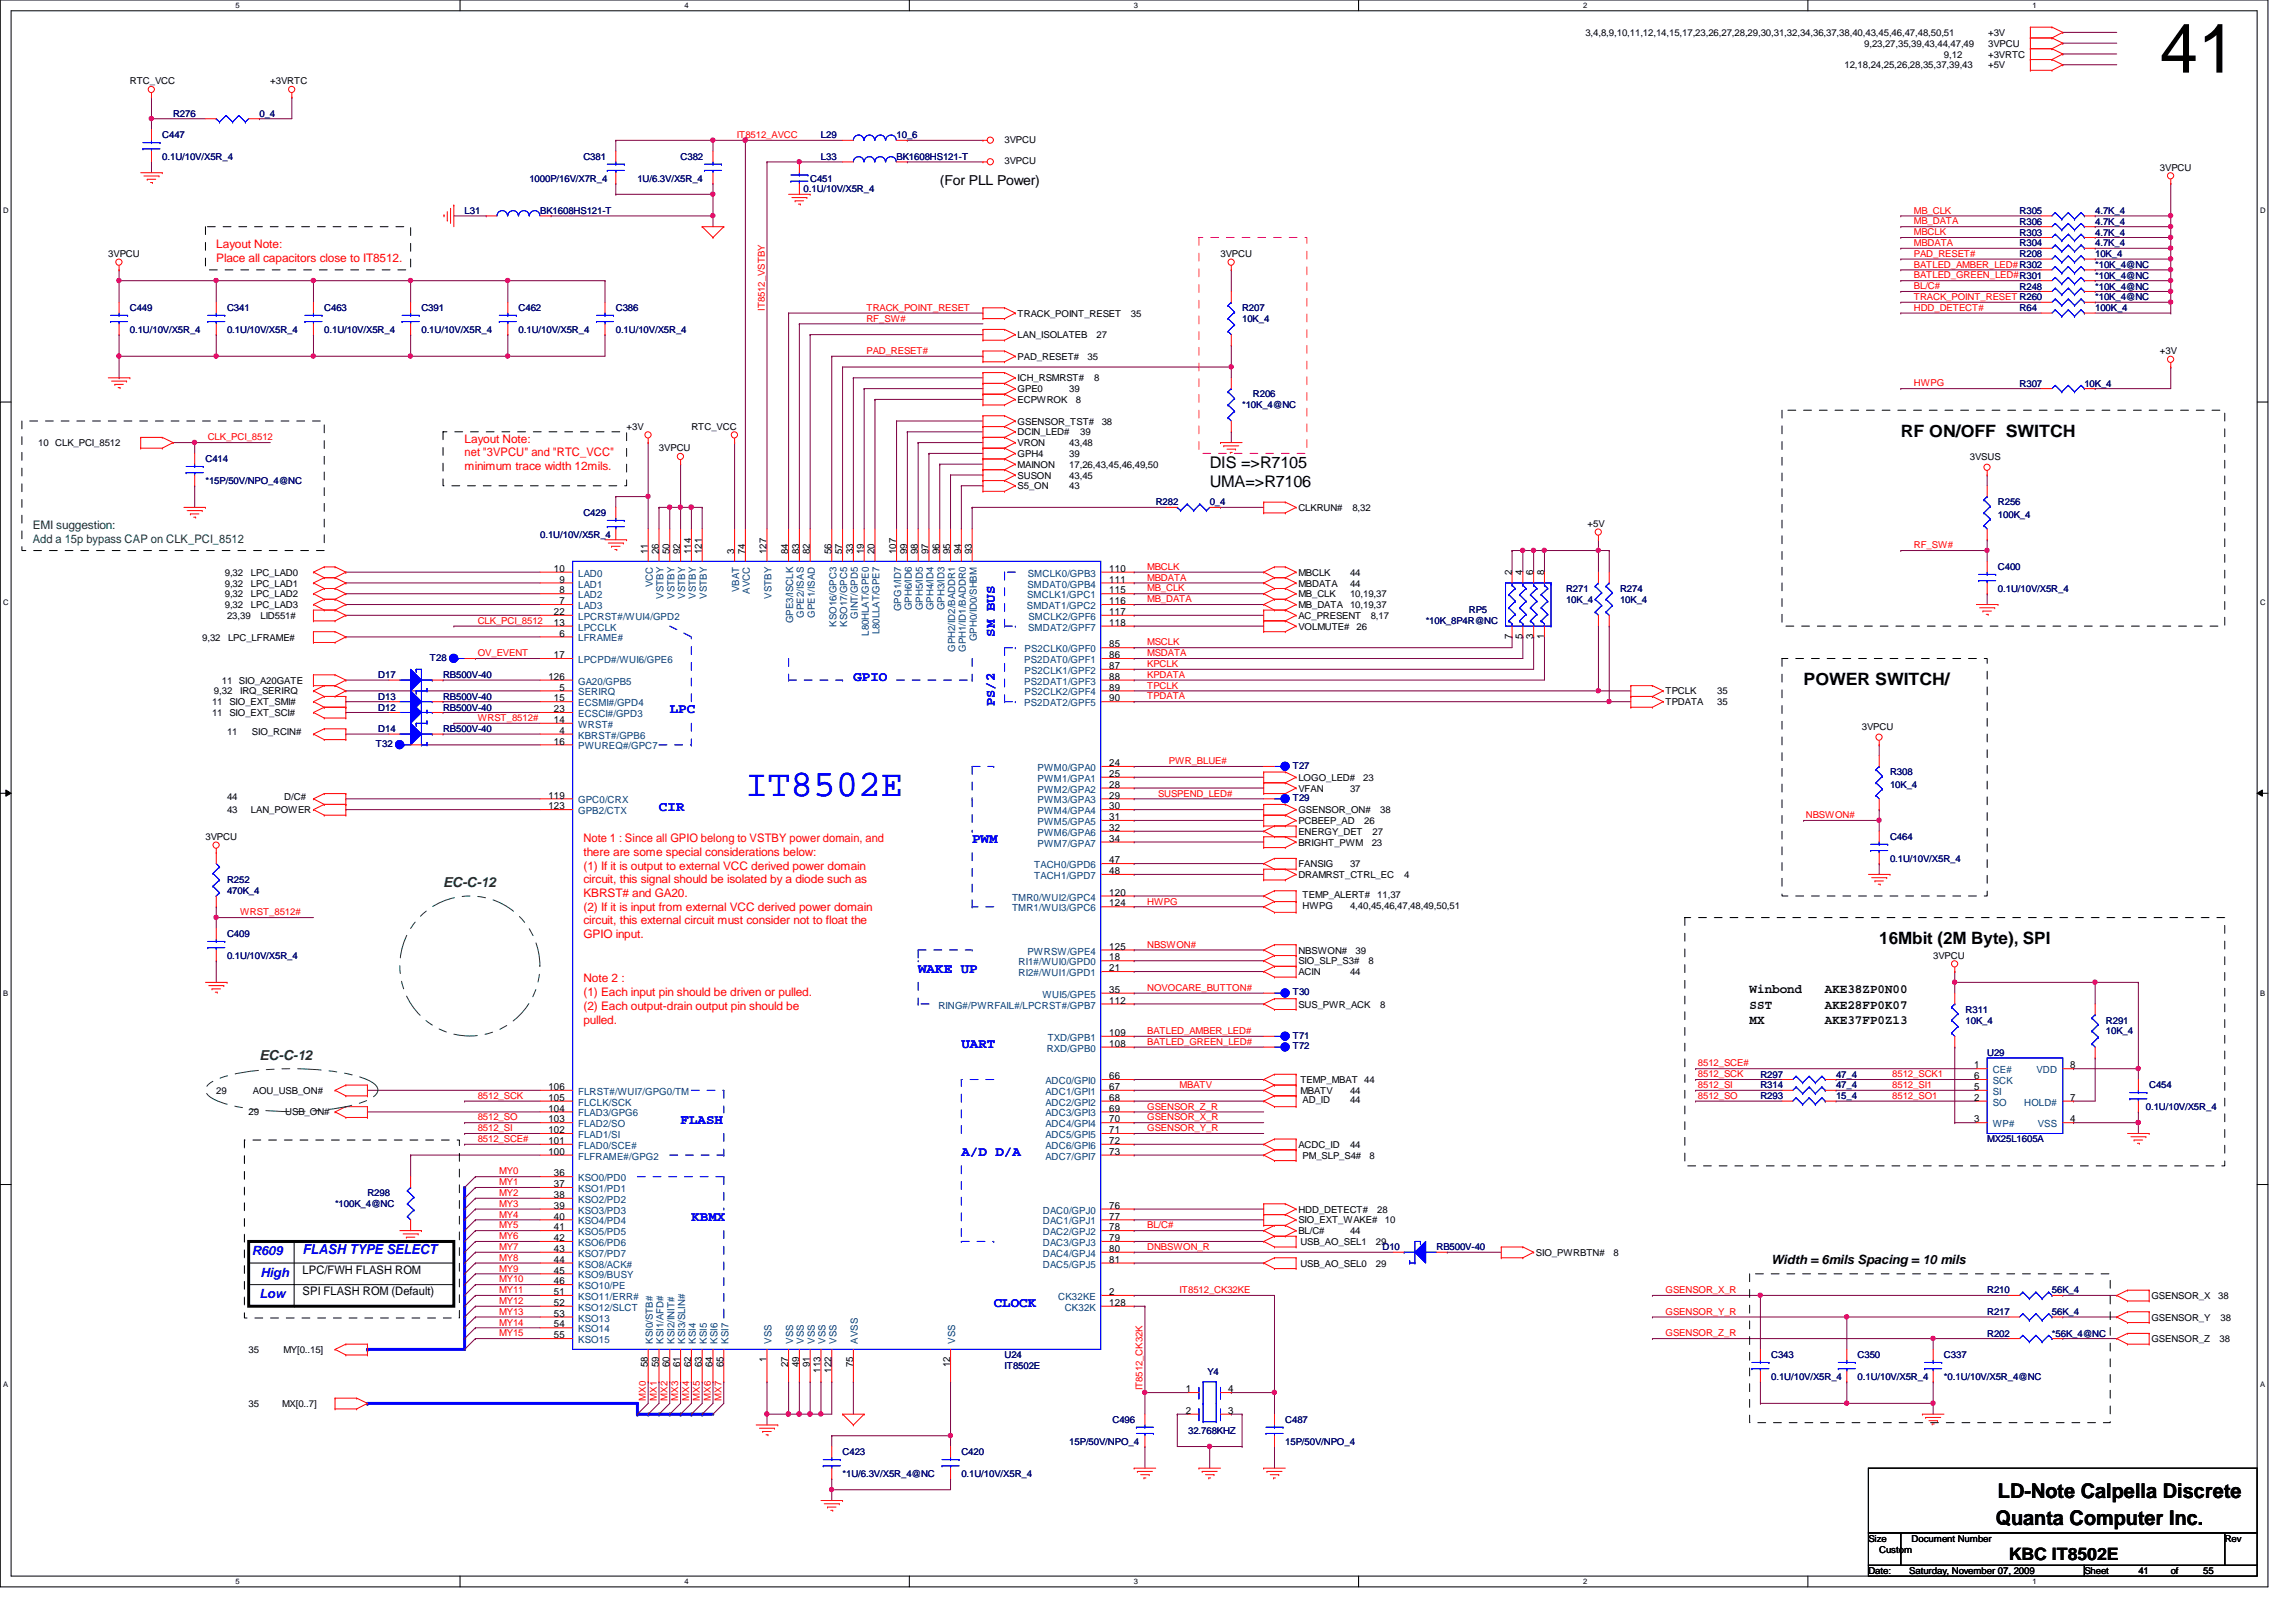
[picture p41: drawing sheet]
<svg xmlns="http://www.w3.org/2000/svg" width="297mm" height="210mm" viewBox="0 0 297 210" stroke-linecap="round" stroke-linejoin="round" font-family="sans-serif">
<defs><g id="words">
<text font-size="8.9" x="279.4" y="9.4">41</text>
<text font-size="4.9" fill="#00f" x="96.4" y="103">IT8502E</text>
<g font-size="2.6">
<text x="258.2" y="197.3">Quanta Computer Inc.</text>
<text x="258.5" y="193.8">LD-Note Calpella Discrete</text>
</g>
<g font-size="2.2">
<text x="245.9" y="56.6">RF ON/OFF SWITCH</text>
<text x="233.3" y="88.7">POWER SWITCH/</text>
<text x="243.1" y="122.2">16Mbit (2M Byte), SPI</text>
<text x="259.9" y="201.8">KBC IT8502E</text>
</g>
<g font-size="2.1">
<text x="156.5" y="60.6">DIS =&gt;R7105</text>
<text x="156.5" y="63">UMA=&gt;R7106</text>
</g>
<text font-size="1.8" x="121.6" y="24">(For PLL Power)</text>
<g font-size="1.8" fill="#00f">
<text x="128.7" y="82.4" transform="rotate(-90 128.7 82.4)">SM BUS</text>
<text x="110.4" y="88.1">GPIO</text>
<text x="86.7" y="92.3">LPC</text>
<text x="128.7" y="91.4" transform="rotate(-90 128.7 91.4)">PS/2</text>
<text x="85.3" y="104.9">CIR</text>
<text x="125.8" y="109.1">PWM</text>
<text x="118.8" y="125.9">WAKE UP</text>
<text x="124.4" y="135.6">UART</text>
<text x="88.1" y="145.4">FLASH</text>
<text x="124.4" y="149.6">A/D D/A</text>
<text x="89.4" y="158">KBMX</text>
<text x="39.2" y="162.3">FLASH TYPE SELECT</text>
<text x="128.6" y="169.2">CLOCK</text>
</g>
<g font-size="1.8" fill="#008000">
<text x="57.3" y="114.8">EC-C-12</text>
<text x="33.6" y="137.1">EC-C-12</text>
</g>
<g font-size="1.7">
<text x="226.4" y="128.6">Winbond</text>
<text x="226.4" y="130.5">SST</text>
<text x="236.1" y="128.6">AKE38ZP0N00</text>
<text x="236.1" y="130.5">AKE28FP0K07</text>
<text x="226.4" y="132.5">MX</text>
<text x="236.1" y="132.5">AKE37FP0Z13</text>
<text x="229.1" y="163.5">Width = 6mils Spacing = 10 mils</text>
</g>
<g font-size="1.7" fill="#00f">
<text x="32.6" y="162.4">R609</text>
<text x="33.7" y="165.2">High</text>
<text x="33.6" y="168">Low</text>
</g>
<g font-size="1.5" fill="#f00">
<text x="28" y="32.1">Layout Note:</text>
<text x="28" y="33.9">Place all capacitors close to IT8512.</text>
<text x="60.1" y="57.3">Layout Note:</text>
<text x="60.1" y="59.1">net &quot;3VPCU&quot; and &quot;RTC_VCC&quot;</text>
<text x="60.1" y="60.8">minimum trace width 12mils.</text>
<text x="75.5" y="109">Note 1 : Since all GPIO belong to VSTBY power domain, and</text>
<text x="75.5" y="110.7">there are some special considerations below:</text>
<text x="75.5" y="112.5">(1) If it is output to external VCC derived power domain</text>
<text x="75.5" y="114.3">circuit, this signal should be isolated by a diode such as</text>
<text x="75.5" y="116.1">KBRST# and GA20.</text>
<text x="75.5" y="117.9">(2) If it is input from external VCC derived power domain</text>
<text x="75.5" y="119.6">circuit, this external circuit must consider not to float the</text>
<text x="75.5" y="121.4">GPIO input.</text>
<text x="75.5" y="127.1">Note 2 :</text>
<text x="75.5" y="128.9">(1) Each input pin should be driven or pulled.</text>
<text x="75.5" y="130.7">(2) Each output-drain output pin should be</text>
<text x="75.5" y="132.5">pulled.</text>
</g>
<g font-size="1.5" fill="#008000">
<text x="4.2" y="68.5">EMI suggestion:</text>
<text x="4.2" y="70.2">Add a 15p bypass CAP on CLK_PCI_8512</text>
</g>
<g font-size="1.5">
<text x="39.2" y="167.6">SPI FLASH ROM (Default)</text>
<text x="39.2" y="164.8">LPC/FWH FLASH ROM</text>
</g>
<g font-size="1.3">
<text x="83.8" y="71.7" transform="rotate(-90 83.8 71.7)">11</text>
<text x="85.2" y="71.7" transform="rotate(-90 85.2 71.7)">26</text>
<text x="86.6" y="71.7" transform="rotate(-90 86.6 71.7)">50</text>
<text x="88" y="71.7" transform="rotate(-90 88 71.7)">92</text>
<text x="89.4" y="71.7" transform="rotate(-90 89.4 71.7)">114</text>
<text x="90.8" y="71.7" transform="rotate(-90 90.8 71.7)">121</text>
<text x="95" y="71.7" transform="rotate(-90 95 71.7)">3</text>
<text x="96.4" y="71.7" transform="rotate(-90 96.4 71.7)">74</text>
<text x="99.2" y="71.7" transform="rotate(-90 99.2 71.7)">127</text>
<text x="102" y="71.7" transform="rotate(-90 102 71.7)">84</text>
<text x="103.4" y="71.7" transform="rotate(-90 103.4 71.7)">83</text>
<text x="104.8" y="71.7" transform="rotate(-90 104.8 71.7)">82</text>
<text x="107.6" y="71.7" transform="rotate(-90 107.6 71.7)">56</text>
<text x="109" y="71.7" transform="rotate(-90 109 71.7)">57</text>
<text x="110.4" y="71.7" transform="rotate(-90 110.4 71.7)">33</text>
<text x="111.8" y="71.7" transform="rotate(-90 111.8 71.7)">19</text>
<text x="113.2" y="71.7" transform="rotate(-90 113.2 71.7)">20</text>
<text x="115.9" y="71.7" transform="rotate(-90 115.9 71.7)">107</text>
<text x="117.3" y="71.7" transform="rotate(-90 117.3 71.7)">99</text>
<text x="118.7" y="71.7" transform="rotate(-90 118.7 71.7)">98</text>
<text x="120.1" y="71.7" transform="rotate(-90 120.1 71.7)">97</text>
<text x="121.5" y="71.7" transform="rotate(-90 121.5 71.7)">96</text>
<text x="122.9" y="71.7" transform="rotate(-90 122.9 71.7)">95</text>
<text x="124.3" y="71.7" transform="rotate(-90 124.3 71.7)">94</text>
<text x="125.7" y="71.7" transform="rotate(-90 125.7 71.7)">93</text>
<text x="71.7" y="74">10</text>
<text x="72.4" y="75.4">9</text>
<text x="72.4" y="76.8">8</text>
<text x="143.5" y="74">110</text>
<text x="143.5" y="76.8">115</text>
<text x="143.5" y="75.4">111</text>
<text x="195.6" y="74.5" transform="rotate(-90 195.6 74.5)">2</text>
<text x="197" y="74.5" transform="rotate(-90 197 74.5)">4</text>
<text x="198.4" y="74.5" transform="rotate(-90 198.4 74.5)">6</text>
<text x="199.8" y="74.5" transform="rotate(-90 199.8 74.5)">8</text>
<text x="71.7" y="81">13</text>
<text x="71.7" y="79.6">22</text>
<text x="72.4" y="78.2">7</text>
<text x="72.4" y="82.4">6</text>
<text x="143.5" y="78.2">116</text>
<text x="143.5" y="83.8">85</text>
<text x="143.5" y="79.6">117</text>
<text x="143.5" y="81">118</text>
<text x="195.6" y="82.7" transform="rotate(-90 195.6 82.7)">7</text>
<text x="197" y="82.7" transform="rotate(-90 197 82.7)">5</text>
<text x="198.4" y="82.7" transform="rotate(-90 198.4 82.7)">3</text>
<text x="199.8" y="82.7" transform="rotate(-90 199.8 82.7)">1</text>
<text x="70.9" y="88">126</text>
<text x="71.7" y="85.2">17</text>
<text x="72.4" y="89.4">5</text>
<text x="143.5" y="85.2">86</text>
<text x="143.5" y="86.6">87</text>
<text x="143.5" y="88">88</text>
<text x="143.5" y="89.4">89</text>
<text x="71.7" y="93.6">14</text>
<text x="71.7" y="90.8">15</text>
<text x="71.7" y="92.2">23</text>
<text x="72.4" y="95">4</text>
<text x="143.5" y="90.8">90</text>
<text x="71.7" y="96.4">16</text>
<text x="143.5" y="99.1">24</text>
<text x="143.5" y="100.5">25</text>
<text x="143.5" y="101.9">28</text>
<text x="70.9" y="104.7">123</text>
<text x="70.9" y="103.3">119</text>
<text x="143.5" y="103.3">29</text>
<text x="143.5" y="104.7">30</text>
<text x="143.5" y="106.1">31</text>
<text x="143.5" y="107.5">32</text>
<text x="143.5" y="111.7">47</text>
<text x="143.5" y="113.1">48</text>
<text x="143.5" y="108.9">34</text>
<text x="143.5" y="115.9">120</text>
<text x="143.5" y="117.3">124</text>
<text x="143.5" y="122.9">125</text>
<text x="143.5" y="124.3">18</text>
<text x="143.5" y="125.7">21</text>
<text x="143.5" y="128.5">35</text>
<text x="143.5" y="129.9">112</text>
<text x="143.5" y="134.1">109</text>
<text x="143.5" y="135.5">108</text>
<text x="70.9" y="141.1">106</text>
<text x="70.9" y="142.5">105</text>
<text x="70.9" y="143.8">104</text>
<text x="143.5" y="139.7">66</text>
<text x="143.5" y="141.1">67</text>
<text x="143.5" y="142.5">68</text>
<text x="143.5" y="143.8">69</text>
<text x="255.4" y="138.3">1</text>
<text x="255.4" y="139.7">6</text>
<text x="255.4" y="141.1">5</text>
<text x="255.4" y="142.5">2</text>
<text x="267.8" y="138.3">8</text>
<text x="267.8" y="142.5">7</text>
<text x="70.9" y="145.2">103</text>
<text x="70.9" y="146.6">102</text>
<text x="70.9" y="148">101</text>
<text x="70.9" y="149.4">100</text>
<text x="143.5" y="145.2">70</text>
<text x="143.5" y="146.6">71</text>
<text x="143.5" y="148">72</text>
<text x="143.5" y="149.4">73</text>
<text x="255.4" y="145.2">3</text>
<text x="267.8" y="145.2">4</text>
<text x="71.7" y="152.2">36</text>
<text x="71.7" y="153.6">37</text>
<text x="71.7" y="155">38</text>
<text x="71.7" y="156.4">39</text>
<text x="71.7" y="157.8">40</text>
<text x="71.7" y="159.2">41</text>
<text x="71.7" y="160.6">42</text>
<text x="143.5" y="160.6">79</text>
<text x="143.5" y="159.2">78</text>
<text x="143.5" y="157.8">77</text>
<text x="143.5" y="156.4">76</text>
<text x="71.7" y="162">43</text>
<text x="71.7" y="163.4">44</text>
<text x="71.7" y="164.8">45</text>
<text x="71.7" y="166.2">46</text>
<text x="71.7" y="167.6">51</text>
<text x="143.5" y="167.6">2</text>
<text x="143.5" y="163.4">81</text>
<text x="143.5" y="162">80</text>
<text x="71.7" y="169">52</text>
<text x="71.7" y="170.4">53</text>
<text x="71.7" y="171.8">54</text>
<text x="71.7" y="173.2">55</text>
<text x="143.5" y="169">128</text>
<text x="83.8" y="177" transform="rotate(-90 83.8 177)">58</text>
<text x="85.2" y="177" transform="rotate(-90 85.2 177)">59</text>
<text x="86.6" y="177" transform="rotate(-90 86.6 177)">60</text>
<text x="88" y="177" transform="rotate(-90 88 177)">61</text>
<text x="89.4" y="177" transform="rotate(-90 89.4 177)">62</text>
<text x="90.8" y="177" transform="rotate(-90 90.8 177)">63</text>
<text x="92.2" y="177" transform="rotate(-90 92.2 177)">64</text>
<text x="93.6" y="177" transform="rotate(-90 93.6 177)">65</text>
<text x="99.2" y="176.3" transform="rotate(-90 99.2 176.3)">1</text>
<text x="102" y="177" transform="rotate(-90 102 177)">27</text>
<text x="103.4" y="177" transform="rotate(-90 103.4 177)">49</text>
<text x="104.8" y="177" transform="rotate(-90 104.8 177)">91</text>
<text x="106.2" y="177.6" transform="rotate(-90 106.2 177.6)">113</text>
<text x="107.6" y="177.6" transform="rotate(-90 107.6 177.6)">122</text>
<text x="110.4" y="177" transform="rotate(-90 110.4 177)">75</text>
<text x="122.9" y="177" transform="rotate(-90 122.9 177)">12</text>
<text x="153.4" y="180.2">1</text>
<text x="153.4" y="183">2</text>
<text x="158.9" y="180.2">4</text>
<text x="158.9" y="183">3</text>
</g>
<g font-size="1.3" fill="#004080">
<text x="74.8" y="74.6">LAD0</text>
<text x="74.8" y="76">LAD1</text>
<text x="74.8" y="77.4">LAD2</text>
<text x="84.5" y="76" transform="rotate(-90 84.5 76)">VCC</text>
<text x="85.8" y="77.5" transform="rotate(-90 85.8 77.5)">VSTBY</text>
<text x="87.2" y="77.5" transform="rotate(-90 87.2 77.5)">VSTBY</text>
<text x="88.6" y="77.5" transform="rotate(-90 88.6 77.5)">VSTBY</text>
<text x="90" y="77.5" transform="rotate(-90 90 77.5)">VSTBY</text>
<text x="91.4" y="77.5" transform="rotate(-90 91.4 77.5)">VSTBY</text>
<text x="95.6" y="76.7" transform="rotate(-90 95.6 76.7)">VBAT</text>
<text x="97" y="76.8" transform="rotate(-90 97 76.8)">AVCC</text>
<text x="99.8" y="77.5" transform="rotate(-90 99.8 77.5)">VSTBY</text>
<text x="132.9" y="77.4">SMCLK1/GPC1</text>
<text x="132.9" y="76">SMDAT0/GPB4</text>
<text x="133" y="74.6">SMCLK0/GPB3</text>
<text x="74.8" y="81.6">LPCCLK</text>
<text x="74.8" y="78.8">LAD3</text>
<text x="74.8" y="83">LFRAME#</text>
<text x="74.8" y="80.2">LPCRST#/WUI4/GPD2</text>
<text x="102.6" y="80.6" transform="rotate(-90 102.6 80.6)">GPE3/ISCLK</text>
<text x="104" y="79.9" transform="rotate(-90 104 79.9)">GPE2/ISAS</text>
<text x="105.4" y="80" transform="rotate(-90 105.4 80)">GPE1/ISAD</text>
<text x="108.2" y="81.1" transform="rotate(-90 108.2 81.1)">KSO16/GPC3</text>
<text x="109.6" y="81.1" transform="rotate(-90 109.6 81.1)">KSO17/GPC5</text>
<text x="111" y="80.1" transform="rotate(-90 111 80.1)">GINT/GPD5</text>
<text x="112.4" y="82.3" transform="rotate(-90 112.4 82.3)">L80HLAT/GPE0</text>
<text x="113.8" y="82" transform="rotate(-90 113.8 82)">L80LLAT/GPE7</text>
<text x="116.6" y="79.1" transform="rotate(-90 116.6 79.1)">GPG1/ID7</text>
<text x="118" y="79" transform="rotate(-90 118 79)">GPH6/ID6</text>
<text x="119.4" y="79" transform="rotate(-90 119.4 79)">GPH5/ID5</text>
<text x="120.8" y="79" transform="rotate(-90 120.8 79)">GPH4/ID4</text>
<text x="122.2" y="79" transform="rotate(-90 122.2 79)">GPH3/ID3</text>
<text x="126.4" y="83" transform="rotate(-90 126.4 83)">GPH0/ID0/SHBM</text>
<text x="132.8" y="78.8">SMDAT1/GPC2</text>
<text x="133" y="81.6">SMDAT2/GPF7</text>
<text x="133.1" y="80.2">SMCLK2/GPF6</text>
<text x="74.8" y="85.8">LPCPD#/WUI6/GPE6</text>
<text x="74.8" y="88.6">GA20/GPB5</text>
<text x="123.6" y="84.4" transform="rotate(-90 123.6 84.4)">GPH2/ID2/BADDR1</text>
<text x="125" y="84.4" transform="rotate(-90 125 84.4)">GPH1/ID1/BADDR0</text>
<text x="132.5" y="85.8">PS2DAT0/GPF1</text>
<text x="132.5" y="88.6">PS2DAT1/GPF3</text>
<text x="132.5" y="84.4">PS2CLK0/GPF0</text>
<text x="132.5" y="87.2">PS2CLK1/GPF2</text>
<text x="74.8" y="94.2">WRST#</text>
<text x="74.8" y="90">SERIRQ</text>
<text x="74.8" y="91.4">ECSMI#/GPD4</text>
<text x="74.8" y="92.8">ECSCI#/GPD3</text>
<text x="74.8" y="95.6">KBRST#/GPB6</text>
<text x="132.5" y="91.4">PS2DAT2/GPF5</text>
<text x="132.5" y="90">PS2CLK2/GPF4</text>
<text x="74.8" y="97">PWUREQ#/GPC7</text>
<text x="134.2" y="99.8">PWM0/GPA0</text>
<text x="134.2" y="101.2">PWM1/GPA1</text>
<text x="74.8" y="105.4">GPB2/CTX</text>
<text x="74.8" y="104">GPC0/CRX</text>
<text x="134.2" y="102.6">PWM2/GPA2</text>
<text x="134.2" y="104">PWM3/GPA3</text>
<text x="134.2" y="105.4">PWM4/GPA4</text>
<text x="134.2" y="106.8">PWM5/GPA5</text>
<text x="133.8" y="112.4">TACH0/GPD6</text>
<text x="133.8" y="113.7">TACH1/GPD7</text>
<text x="134.2" y="108.2">PWM6/GPA6</text>
<text x="134.2" y="109.6">PWM7/GPA7</text>
<text x="130.9" y="116.5">TMR0/WUI2/GPC4</text>
<text x="130.9" y="117.9">TMR1/WUI3/GPC6</text>
<text x="131.8" y="124.9">RI1#/WUI0/GPD0</text>
<text x="132.9" y="123.5">PWRSW/GPE4</text>
<text x="121.4" y="130.5">RING#/PWRFAIL#/LPCRST#/GPB7</text>
<text x="131.8" y="126.3">RI2#/WUI1/GPD1</text>
<text x="134.9" y="129.1">WUI5/GPE5</text>
<text x="135.4" y="136.1">RXD/GPB0</text>
<text x="135.5" y="134.7">TXD/GPB1</text>
<text x="74.8" y="141.7">FLRST#/WUI7/GPG0/TM</text>
<text x="74.8" y="143.1">FLCLK/SCK</text>
<text x="135.3" y="140.3">ADC0/GPI0</text>
<text x="135.3" y="141.7">ADC1/GPI1</text>
<text x="135.3" y="143.1">ADC2/GPI2</text>
<text x="257.8" y="138.9">CE#</text>
<text x="257.8" y="140.3">SCK</text>
<text x="257.8" y="141.7">SI</text>
<text x="257.8" y="143.1">SO</text>
<text x="261.9" y="143.1">HOLD#</text>
<text x="263.5" y="138.9">VDD</text>
<text x="74.8" y="144.5">FLAD3/GPG6</text>
<text x="74.8" y="145.9">FLAD2/SO</text>
<text x="74.8" y="147.3">FLAD1/SI</text>
<text x="74.8" y="148.7">FLAD0/SCE#</text>
<text x="135.3" y="144.5">ADC3/GPI3</text>
<text x="135.3" y="145.9">ADC4/GPI4</text>
<text x="135.3" y="147.3">ADC5/GPI5</text>
<text x="135.3" y="148.7">ADC6/GPI6</text>
<text x="257.8" y="145.9">WP#</text>
<text x="263.6" y="145.9">VSS</text>
<text x="74.8" y="150.1">FLFRAME#/GPG2</text>
<text x="74.8" y="152.9">KSO0/PD0</text>
<text x="74.8" y="154.3">KSO1/PD1</text>
<text x="74.8" y="155.7">KSO2/PD2</text>
<text x="135.3" y="150.1">ADC7/GPI7</text>
<text x="74.8" y="157.1">KSO3/PD3</text>
<text x="74.8" y="158.5">KSO4/PD4</text>
<text x="74.8" y="159.9">KSO5/PD5</text>
<text x="74.8" y="161.2">KSO6/PD6</text>
<text x="134.9" y="161.2">DAC3/GPJ3</text>
<text x="134.9" y="159.9">DAC2/GPJ2</text>
<text x="134.9" y="158.5">DAC1/GPJ1</text>
<text x="134.9" y="157.1">DAC0/GPJ0</text>
<text x="74.8" y="162.6">KSO7/PD7</text>
<text x="74.8" y="164">KSO8/ACK#</text>
<text x="74.8" y="165.4">KSO9/BUSY</text>
<text x="74.8" y="166.8">KSO10/PE</text>
<text x="134.9" y="164">DAC5/GPJ5</text>
<text x="134.9" y="162.6">DAC4/GPJ4</text>
<text x="74.8" y="168.2">KSO11/ERR#</text>
<text x="74.8" y="169.6">KSO12/SLCT</text>
<text x="74.8" y="171">KSO13</text>
<text x="74.8" y="172.4">KSO14</text>
<text x="74.8" y="173.8">KSO15</text>
<text x="84.5" y="173.9" transform="rotate(-90 84.5 173.9)">KSI0/STB#</text>
<text x="85.8" y="173.9" transform="rotate(-90 85.8 173.9)">KSI1/AFD#</text>
<text x="87.2" y="173.9" transform="rotate(-90 87.2 173.9)">KSI2/INIT#</text>
<text x="88.6" y="173.9" transform="rotate(-90 88.6 173.9)">KSI3/SLIN#</text>
<text x="90" y="173.9" transform="rotate(-90 90 173.9)">KSI4</text>
<text x="91.4" y="173.9" transform="rotate(-90 91.4 173.9)">KSI5</text>
<text x="92.8" y="173.9" transform="rotate(-90 92.8 173.9)">KSI6</text>
<text x="94.2" y="173.9" transform="rotate(-90 94.2 173.9)">KSI7</text>
<text x="99.8" y="173.9" transform="rotate(-90 99.8 173.9)">VSS</text>
<text x="102.6" y="173.9" transform="rotate(-90 102.6 173.9)">VSS</text>
<text x="104" y="173.9" transform="rotate(-90 104 173.9)">VSS</text>
<text x="105.4" y="173.9" transform="rotate(-90 105.4 173.9)">VSS</text>
<text x="106.8" y="173.9" transform="rotate(-90 106.8 173.9)">VSS</text>
<text x="108.2" y="173.9" transform="rotate(-90 108.2 173.9)">VSS</text>
<text x="111" y="173.9" transform="rotate(-90 111 173.9)">AVSS</text>
<text x="123.6" y="173.9" transform="rotate(-90 123.6 173.9)">VSS</text>
<text x="136.9" y="168.2">CK32KE</text>
<text x="137.7" y="169.6">CK32K</text>
</g>
<g font-size="1.2">
<text x="205.1" y="4.7">3,4,8,9,10,11,12,14,15,17,23,26,27,28,29,30,31,32,34,36,37,38,40,43,45,46,47,48,50,51</text>
<text x="257.2" y="4.7">+3V</text>
<text x="16.8" y="10.9">RTC_VCC</text>
<text x="35" y="10.9">+3VRTC</text>
<text x="238.6" y="8.8">12,18,24,25,26,28,35,37,39,43</text>
<text x="241.2" y="6.1">9,23,27,35,39,43,44,47,49</text>
<text x="251.5" y="7.5">9,12</text>
<text x="257.2" y="8.8">+5V</text>
<text x="257.2" y="6.1">3VPCU</text>
<text x="257.2" y="7.5">+3VRTC</text>
<text x="130" y="18.5">3VPCU</text>
<text x="130" y="21.3">3VPCU</text>
<text x="279.4" y="22.1">3VPCU</text>
<text x="14" y="33.3">3VPCU</text>
<text x="157.9" y="33.3">3VPCU</text>
<text x="131.7" y="41">TRACK_POINT_RESET</text>
<text x="146.3" y="41">35</text>
<text x="131.7" y="43.8">LAN_ISOLATEB</text>
<text x="131.7" y="46.6">PAD_RESET#</text>
<text x="140.7" y="46.6">35</text>
<text x="141.9" y="43.8">27</text>
<text x="279.4" y="45.8">+3V</text>
<text x="131.7" y="52.2">ECPWROK</text>
<text x="131.7" y="49.4">ICH_RSMRST#</text>
<text x="131.7" y="50.8">GPE0</text>
<text x="138.3" y="50.8">39</text>
<text x="139.2" y="52.2">8</text>
<text x="141.6" y="49.4">8</text>
<text x="4.9" y="57.7">10 CLK_PCI_8512</text>
<text x="81.1" y="55.6">+3V</text>
<text x="85.3" y="58.4">3VPCU</text>
<text x="89.4" y="55.6">RTC_VCC</text>
<text x="131.7" y="57.7">VRON</text>
<text x="131.7" y="54.9">GSENSOR_TST#</text>
<text x="131.7" y="56.3">DCIN_LED#</text>
<text x="131.7" y="59.1">GPH4</text>
<text x="138.3" y="57.7">43,48</text>
<text x="138.3" y="59.1">39</text>
<text x="139.7" y="56.3">39</text>
<text x="142.5" y="54.9">38</text>
<text x="254.8" y="59.5">3VSUS</text>
<text x="131.7" y="61.9">SUSON</text>
<text x="131.7" y="60.5">MAINON</text>
<text x="131.7" y="63.3">S5_ON</text>
<text x="138.3" y="61.9">43,45</text>
<text x="138.3" y="60.5">17,26,43,45,46,49,50</text>
<text x="138.3" y="63.3">43</text>
<text x="168" y="66.1">CLKRUN#</text>
<text x="175" y="66.1">8,32</text>
<text x="205.4" y="68.2">+5V</text>
<text x="29.1" y="75.9">9,32</text>
<text x="29.1" y="77.3">9,32</text>
<text x="29.1" y="74.5">9,32</text>
<text x="32.5" y="75.9">LPC_LAD1</text>
<text x="32.5" y="77.3">LPC_LAD2</text>
<text x="32.5" y="74.5">LPC_LAD0</text>
<text x="168" y="75.9">MBDATA</text>
<text x="168" y="74.5">MBCLK</text>
<text x="168" y="77.3">MB_CLK</text>
<text x="174.7" y="75.9">44</text>
<text x="174.7" y="74.5">44</text>
<text x="174.7" y="77.3">10,19,37</text>
<text x="26.2" y="82.9">9,32</text>
<text x="29.1" y="78.7">9,32</text>
<text x="29.4" y="80.1">23,39</text>
<text x="29.5" y="82.9">LPC_LFRAME#</text>
<text x="32.5" y="78.7">LPC_LAD3</text>
<text x="33.7" y="80.1">LID551#</text>
<text x="168" y="80.1">AC_PRESENT</text>
<text x="168" y="81.5">VOLMUTE#</text>
<text x="168" y="78.7">MB_DATA</text>
<text x="174.7" y="78.7">10,19,37</text>
<text x="175.5" y="81.5">26</text>
<text x="177.3" y="80.1">8,17</text>
<text x="27.7" y="89.9">9,32</text>
<text x="28.7" y="88.5">11 SIO_A20GATE</text>
<text x="31.1" y="89.9">IRQ_SERIRQ</text>
<text x="215.5" y="89.9">TPCLK</text>
<text x="222.2" y="89.9">35</text>
<text x="27.4" y="92.7">11</text>
<text x="27.4" y="91.3">11</text>
<text x="29.4" y="95.2">11</text>
<text x="29.7" y="92.7">SIO_EXT_SCI#</text>
<text x="29.7" y="91.3">SIO_EXT_SMI#</text>
<text x="32.6" y="95.2">SIO_RCIN#</text>
<text x="215.5" y="91.3">TPDATA</text>
<text x="222.2" y="91.3">35</text>
<text x="240.9" y="94.4">3VPCU</text>
<text x="168" y="101">LOGO_LED#</text>
<text x="176.4" y="101">23</text>
<text x="29.4" y="105.2">43</text>
<text x="29.4" y="103.5">44</text>
<text x="32.5" y="105.2">LAN_POWER</text>
<text x="36.8" y="103.5">D/C#</text>
<text x="168" y="102.4">VFAN</text>
<text x="168" y="105.2">GSENSOR_ON#</text>
<text x="168" y="106.6">PCBEEP_AD</text>
<text x="174.7" y="102.4">37</text>
<text x="176.5" y="106.6">26</text>
<text x="178.6" y="105.2">38</text>
<text x="26.6" y="108.7">3VPCU</text>
<text x="168" y="112.2">FANSIG</text>
<text x="168" y="109.4">BRIGHT_PWM</text>
<text x="168" y="108">ENERGY_DET</text>
<text x="168" y="113.6">DRAMRST_CTRL_EC</text>
<text x="174.7" y="112.2">37</text>
<text x="177.5" y="109.4">23</text>
<text x="177.6" y="108">27</text>
<text x="181.6" y="113.6">4</text>
<text x="168.5" y="117.6">HWPG</text>
<text x="168.5" y="116.2">TEMP_ALERT#</text>
<text x="174.7" y="117.6">4,40,45,46,47,48,49,50,51</text>
<text x="178.2" y="116.2">11,37</text>
<text x="168" y="124.8">SIO_SLP_S3#</text>
<text x="168" y="123.4">NBSWON#</text>
<text x="175.4" y="123.4">39</text>
<text x="177" y="124.8">8</text>
<text x="250.1" y="124.1">3VPCU</text>
<text x="168" y="126.2">ACIN</text>
<text x="168" y="130.4">SUS_PWR_ACK</text>
<text x="174.7" y="126.2">44</text>
<text x="178.6" y="130.4">8</text>
<text x="28" y="141.6">29</text>
<text x="32.7" y="141.6">AOU_USB_ON#</text>
<text x="168.2" y="140.2">TEMP_MBAT 44</text>
<text x="168.2" y="141.6">MBATV</text>
<text x="168.5" y="142.8">AD_ID</text>
<text x="174.7" y="141.6">44</text>
<text x="174.7" y="142.8">44</text>
<text x="32.2" y="144.4">29</text>
<text x="36.9" y="144.4">USB_ON#</text>
<text x="168" y="148.5">ACDC_ID</text>
<text x="168.5" y="149.9">PM_SLP_S4#</text>
<text x="174.7" y="148.5">44</text>
<text x="177.2" y="149.9">8</text>
<text x="168" y="159.7">BL/C#</text>
<text x="168" y="158.3">SIO_EXT_WAKE#</text>
<text x="168" y="156.9">HDD_DETECT#</text>
<text x="168.2" y="161.1">USB_AO_SEL1</text>
<text x="174.7" y="159.7">44</text>
<text x="178" y="161.1">29</text>
<text x="178.2" y="156.9">28</text>
<text x="179.2" y="158.3">10</text>
<text x="168.2" y="163.9">USB_AO_SEL0</text>
<text x="178" y="163.9">29</text>
<text x="198.7" y="162.5">SIO_PWRBTN#</text>
<text x="208.7" y="162.5">8</text>
<text x="278.3" y="168.1">GSENSOR_X</text>
<text x="278.3" y="170.9">GSENSOR_Y</text>
<text x="278.3" y="173.7">GSENSOR_Z</text>
<text x="287" y="168.1">38</text>
<text x="287.1" y="173.7">38</text>
<text x="287.3" y="170.9">38</text>
<text x="32.2" y="175.1">35</text>
<text x="36.7" y="175.1">MY[0..15]</text>
<text x="32.2" y="182.1">35</text>
<text x="36.5" y="182.1">MX[0..7]</text>
<text x="241.7" y="199.5">Size</text>
<text x="241.7" y="203.7">Date:</text>
<text x="243.1" y="200.9">Custom</text>
<text x="247" y="203.7">Saturday, November 07, 2009</text>
<text x="247.3" y="199.5">Document Number</text>
<text x="269.7" y="203.7">Sheet</text>
<text x="276.6" y="203.7">41</text>
<text x="280.8" y="203.7">of</text>
<text x="285" y="203.7">55</text>
<text x="287.8" y="199.5">Rev</text>
</g>
<g font-size="1.2" fill="#000080">
<text x="21" y="17.9">C447</text>
<text x="22.4" y="15.1">R276</text>
<text x="33.6" y="15.1">0_4</text>
<text x="106.2" y="17.9">L29</text>
<text x="116" y="17.9">10_6</text>
<text x="21" y="20.7">0.1U/10V/X5R_4</text>
<text x="68.5" y="23.5">1000P/16V/X7R_4</text>
<text x="75.5" y="20.7">C381</text>
<text x="82.5" y="23.5">1U/6.3V/X5R_4</text>
<text x="88.1" y="20.7">C382</text>
<text x="104.8" y="23.5">C451</text>
<text x="106.2" y="20.7">L33</text>
<text x="116" y="20.7">BK1608HS121-T</text>
<text x="60.1" y="27.7">L31</text>
<text x="69.9" y="27.7">BK1608HS121-T</text>
<text x="104" y="24.9">0.1U/10V/X5R_4</text>
<text x="261.3" y="27.7">R305</text>
<text x="261.3" y="29.1">R306</text>
<text x="271.1" y="27.7">4.7K_4</text>
<text x="271.1" y="29.1">4.7K_4</text>
<text x="261.3" y="33.3">R208</text>
<text x="261.3" y="31.9">R304</text>
<text x="261.3" y="30.5">R303</text>
<text x="271.1" y="33.3">10K_4</text>
<text x="271.1" y="31.9">4.7K_4</text>
<text x="271.1" y="34.7">*10K_4@NC</text>
<text x="271.1" y="30.5">4.7K_4</text>
<text x="16.8" y="40.3">C449</text>
<text x="29.4" y="40.3">C341</text>
<text x="41.9" y="40.3">C463</text>
<text x="54.5" y="40.3">C391</text>
<text x="67.1" y="40.3">C462</text>
<text x="79.7" y="40.3">C386</text>
<text x="160.7" y="40.3">R207</text>
<text x="160.7" y="41.7">10K_4</text>
<text x="261.3" y="40.3">R64</text>
<text x="261.3" y="37.5">R248</text>
<text x="271.1" y="40.3">100K_4</text>
<text x="271.1" y="37.5">*10K_4@NC</text>
<text x="271.1" y="38.9">*10K_4@NC</text>
<text x="271.1" y="36.1">*10K_4@NC</text>
<text x="16.8" y="43.1">0.1U/10V/X5R_4</text>
<text x="29.4" y="43.1">0.1U/10V/X5R_4</text>
<text x="41.9" y="43.1">0.1U/10V/X5R_4</text>
<text x="54.5" y="43.1">0.1U/10V/X5R_4</text>
<text x="67.1" y="43.1">0.1U/10V/X5R_4</text>
<text x="79.7" y="43.1">0.1U/10V/X5R_4</text>
<text x="160.7" y="52.8">*10K_4@NC</text>
<text x="162.1" y="51.4">R206</text>
<text x="261.3" y="50">R307</text>
<text x="269.7" y="50">10K_4</text>
<text x="26.6" y="59.8">C414</text>
<text x="26.6" y="62.6">*15P/50V/NPO_4@NC</text>
<text x="149.5" y="65.4">R282</text>
<text x="156.5" y="65.4">0_4</text>
<text x="258.5" y="65.4">R256</text>
<text x="69.9" y="69.6">0.1U/10V/X5R_4</text>
<text x="75.5" y="66.8">C429</text>
<text x="258.5" y="67.1">100K_4</text>
<text x="202.6" y="76.6">R271</text>
<text x="202.6" y="78">10K_4</text>
<text x="209.6" y="76.6">R274</text>
<text x="209.6" y="78">10K_4</text>
<text x="258.5" y="73.8">C400</text>
<text x="258.5" y="76.6">0.1U/10V/X5R_4</text>
<text x="184.4" y="80.8">*10K_8P4R@NC</text>
<text x="190" y="79.4">RP5</text>
<text x="48.9" y="87.8">D17</text>
<text x="55.6" y="85.5">T28</text>
<text x="57.3" y="87.8">RB500V-40</text>
<text x="48.9" y="91.9">D12</text>
<text x="48.9" y="90.6">D13</text>
<text x="48.9" y="94.7">D14</text>
<text x="57.3" y="91.9">RB500V-40</text>
<text x="57.3" y="90.6">RB500V-40</text>
<text x="57.3" y="94.7">RB500V-40</text>
<text x="48.6" y="96.7">T32</text>
<text x="167.3" y="99.5">T27</text>
<text x="244.5" y="100.3">R308</text>
<text x="167.3" y="103.7">T29</text>
<text x="244.5" y="102">10K_4</text>
<text x="244.5" y="108.7">C464</text>
<text x="244.5" y="111.5">0.1U/10V/X5R_4</text>
<text x="29.4" y="114.3">R252</text>
<text x="29.4" y="115.7">470K_4</text>
<text x="29.4" y="121.3">C409</text>
<text x="29.4" y="124.1">0.1U/10V/X5R_4</text>
<text x="167.3" y="128.8">T30</text>
<text x="254.3" y="131.1">R311</text>
<text x="167.3" y="135.8">T72</text>
<text x="167.3" y="134.4">T71</text>
<text x="254.3" y="132.5">10K_4</text>
<text x="257.1" y="136.7">U29</text>
<text x="272.5" y="132.5">R291</text>
<text x="272.5" y="133.9">10K_4</text>
<text x="227.8" y="140.8">R314</text>
<text x="227.8" y="142.2">R293</text>
<text x="227.8" y="139.4">R297</text>
<text x="237.5" y="140.8">47_4</text>
<text x="237.5" y="142.2">15_4</text>
<text x="237.5" y="139.4">47_4</text>
<text x="277.6" y="143.6">0.1U/10V/X5R_4</text>
<text x="278" y="140.8">C454</text>
<text x="257.1" y="147.8">MX25L1605A</text>
<text x="47.5" y="154.8">R298</text>
<text x="43.3" y="156.2">*100K_4@NC</text>
<text x="178.9" y="161.8">D10</text>
<text x="185.8" y="161.8">RB500V-40</text>
<text x="257.1" y="167.4">R210</text>
<text x="265.5" y="167.4">56K_4</text>
<text x="257.1" y="173">R202</text>
<text x="257.1" y="170.2">R217</text>
<text x="265.5" y="173">*56K_4@NC</text>
<text x="265.5" y="170.2">56K_4</text>
<text x="130" y="175.8">U24</text>
<text x="130" y="177.2">IT8502E</text>
<text x="156.2" y="177.9">Y4</text>
<text x="229.1" y="175.8">C343</text>
<text x="229.1" y="178.6">0.1U/10V/X5R_4</text>
<text x="240.3" y="175.8">C350</text>
<text x="240.3" y="178.6">0.1U/10V/X5R_4</text>
<text x="251.5" y="175.8">C337</text>
<text x="251.5" y="178.6">*0.1U/10V/X5R_4@NC</text>
<text x="143.9" y="184.1">C496</text>
<text x="153.7" y="185.5">32.768KHZ</text>
<text x="166.3" y="184.1">C487</text>
<text x="109" y="188.3">C423</text>
<text x="109" y="191.1">*1U/6.3V/X5R_4@NC</text>
<text x="124.4" y="188.3">C420</text>
<text x="124.4" y="191.1">0.1U/10V/X5R_4</text>
<text x="138.3" y="186.9">15P/50V/NPO_4</text>
<text x="166.3" y="186.9">15P/50V/NPO_4</text>
</g>
<g font-size="1.2" fill="#f00">
<text x="95.3" y="17.9">IT8512_AVCC</text>
<text x="247.6" y="27.6">MB_CLK</text>
<text x="247.6" y="29">MB_DATA</text>
<text x="247.6" y="33.2">PAD_RESET#</text>
<text x="247.6" y="34.6">BATLED_AMBER_LED#R302</text>
<text x="247.6" y="31.8">MBDATA</text>
<text x="247.6" y="30.4">MBCLK</text>
<text x="98.9" y="40.2" transform="rotate(-90 98.9 40.2)">IT8512_VSTBY</text>
<text x="112.1" y="40.2">TRACK_POINT_RESET</text>
<text x="112.1" y="41.6">RF_SW#</text>
<text x="247.6" y="36">BATLED_GREEN_LED#R301</text>
<text x="247.6" y="37.4">BL/C#</text>
<text x="247.6" y="38.8">TRACK_POINT_RESET R260</text>
<text x="247.6" y="40.2">HDD_DETECT#</text>
<text x="112.1" y="45.8">PAD_RESET#</text>
<text x="247.6" y="50">HWPG</text>
<text x="26.9" y="57">CLK_PCI_8512</text>
<text x="247.6" y="71">RF_SW#</text>
<text x="148.4" y="75.1">MBDATA</text>
<text x="148.4" y="73.7">MBCLK</text>
<text x="148.4" y="77.9">MB_DATA</text>
<text x="148.4" y="76.5">MB_CLK</text>
<text x="61.8" y="80.7">CLK_PCI_8512</text>
<text x="148.4" y="83.5">MSCLK</text>
<text x="61.8" y="84.9">OV_EVENT</text>
<text x="148.4" y="84.9">MSDATA</text>
<text x="148.4" y="87.7">KPDATA</text>
<text x="148.4" y="89.1">TPCLK</text>
<text x="148.4" y="86.3">KPCLK</text>
<text x="61.8" y="93.3">WRST_8512#</text>
<text x="148.4" y="90.5">TPDATA</text>
<text x="151.2" y="98.9">PWR_BLUE#</text>
<text x="149.8" y="103.1">SUSPEND_LED#</text>
<text x="233.6" y="105.9">NBSWON#</text>
<text x="31.1" y="118.4">WRST_8512#</text>
<text x="148.4" y="117.1">HWPG</text>
<text x="148.4" y="122.6">NBSWON#</text>
<text x="148.4" y="128.2">NOVOCARE_BUTTON#</text>
<text x="148.4" y="135.2">BATLED_GREEN_LED#</text>
<text x="148.4" y="133.8">BATLED_AMBER_LED#</text>
<text x="61.8" y="142.2">8512_SCK</text>
<text x="148.4" y="143.6">GSENSOR_Z_R</text>
<text x="152.6" y="140.8">MBATV</text>
<text x="219.7" y="139.4">8512_SCK</text>
<text x="219.7" y="140.8">8512_SI</text>
<text x="219.7" y="138">8512_SCE#</text>
<text x="219.7" y="142.2">8512_SO</text>
<text x="244.8" y="140.8">8512_SI1</text>
<text x="244.8" y="142.2">8512_SO1</text>
<text x="244.8" y="139.4">8512_SCK1</text>
<text x="61.8" y="145">8512_SO</text>
<text x="61.8" y="146.4">8512_SI</text>
<text x="61.8" y="147.8">8512_SCE#</text>
<text x="148.4" y="146.4">GSENSOR_Y_R</text>
<text x="148.4" y="145">GSENSOR_X_R</text>
<text x="64.6" y="153.4">MY1</text>
<text x="64.6" y="154.8">MY2</text>
<text x="64.6" y="152">MY0</text>
<text x="64.6" y="161.8">MY7</text>
<text x="64.6" y="157.6">MY4</text>
<text x="64.6" y="159">MY5</text>
<text x="64.6" y="160.4">MY6</text>
<text x="64.6" y="156.2">MY3</text>
<text x="148.4" y="161.8">DNBSWON_R</text>
<text x="148.4" y="159">BL/C#</text>
<text x="64.6" y="167.3">MY11</text>
<text x="64.6" y="163.2">MY8</text>
<text x="64.6" y="164.5">MY9</text>
<text x="64.6" y="165.9">MY10</text>
<text x="152.6" y="167.3">IT8512_CK32KE</text>
<text x="215.5" y="167.3">GSENSOR_X_R</text>
<text x="64.6" y="171.5">MY14</text>
<text x="64.6" y="172.9">MY15</text>
<text x="64.6" y="168.7">MY12</text>
<text x="64.6" y="170.1">MY13</text>
<text x="215.5" y="170.1">GSENSOR_Y_R</text>
<text x="215.5" y="172.9">GSENSOR_Z_R</text>
<text x="147.8" y="179.9" transform="rotate(-90 147.8 179.9)">IT8512_CK32K</text>
<text x="83.6" y="181.3" transform="rotate(-90 83.6 181.3)">MX0</text>
<text x="85" y="181.3" transform="rotate(-90 85 181.3)">MX1</text>
<text x="86.4" y="181.3" transform="rotate(-90 86.4 181.3)">MX2</text>
<text x="87.8" y="181.3" transform="rotate(-90 87.8 181.3)">MX3</text>
<text x="89.2" y="181.3" transform="rotate(-90 89.2 181.3)">MX4</text>
<text x="90.5" y="181.3" transform="rotate(-90 90.5 181.3)">MX5</text>
<text x="91.9" y="181.3" transform="rotate(-90 91.9 181.3)">MX6</text>
<text x="93.3" y="181.3" transform="rotate(-90 93.3 181.3)">MX7</text>
</g>
<g font-size="1">
<text x="30.5" y="1.1">5</text>
<text x="88.6" y="1.1">4</text>
<text x="146.7" y="1.1">3</text>
<text x="204.8" y="1.1">2</text>
<text x="262.9" y="1.1">1</text>
<text x=".4" y="27.6">D</text>
<text x="292.4" y="27.6">D</text>
<text x=".4" y="78.2">C</text>
<text x="292.4" y="78.2">C</text>
<text x=".4" y="128.9">B</text>
<text x="292.4" y="128.9">B</text>
<text x=".4" y="179.5">A</text>
<text x="292.4" y="179.5">A</text>
<text x="30.5" y="205">5</text>
<text x="88.6" y="205">4</text>
<text x="146.7" y="205">3</text>
<text x="204.8" y="205">2</text>
<text x="262.9" y="205">1</text>
</g>
</g></defs>
<path d="M0 0h293.4v205.4h-293.4zM1.4 1.4h290.6v202.6h-290.6z" fill="none" stroke="#000" stroke-width=".13"/>
<g fill="#fff">
<path d="M30.5 .2h.5v1.1h-.5z"/>
<path d="M30.5 204.1h.5v1.1h-.5z"/>
</g>
<path d="M59.5 0v1.4M59.5 204v1.4" fill="none" stroke="#000" stroke-width=".13"/>
<g fill="#fff">
<path d="M88.6 .2h.5v1.1h-.5z"/>
<path d="M88.6 204.1h.5v1.1h-.5z"/>
</g>
<path d="M117.6 0v1.4M117.6 204v1.4" fill="none" stroke="#000" stroke-width=".13"/>
<g fill="#fff">
<path d="M146.7 .2h.5v1.1h-.5z"/>
<path d="M146.7 204.1h.5v1.1h-.5z"/>
</g>
<path d="M175.8 0v1.4M175.8 204v1.4" fill="none" stroke="#000" stroke-width=".13"/>
<g fill="#fff">
<path d="M204.8 .2h.6v1.1h-.6z"/>
<path d="M204.8 204.1h.6v1.1h-.6z"/>
</g>
<path d="M233.9 0v1.4M233.9 204v1.4" fill="none" stroke="#000" stroke-width=".13"/>
<g fill="#fff">
<path d="M262.9 .2h.6v1.1h-.6z"/>
<path d="M262.9 204.1h.6v1.1h-.6z"/>
<path d="M.4 26.7h.7v1.1h-.7z"/>
<path d="M292.4 26.7h.7v1.1h-.7z"/>
<path d="M.4 77.3h.7v1.1h-.7z"/>
<path d="M292.4 77.3h.7v1.1h-.7z"/>
</g>
<path d="M0 52h1.4M292 52h1.4" fill="none" stroke="#000" stroke-width=".13"/>
<g fill="#fff">
<path d="M.4 128h.7v1.1h-.7z"/>
<path d="M292.4 128h.6v1.1h-.6z"/>
</g>
<path d="M0 102.7h1.4M.8 102.2l.6 .5-.6 .3zM292 102.7l.7-.5v.8zM292 102.7h1.4" fill="none" stroke="#000" stroke-width=".13"/>
<path d="M.8 102.2l.6 .5-.6 .3zM292 102.7l.7-.5v.8z" fill="#000"/>
<g fill="#fff">
<path d="M.4 178.6h.7v1.1h-.7z"/>
<path d="M292.4 178.6h.6v1.1h-.6z"/>
</g>
<path d="M0 153.3h1.4M292 153.3h1.4" fill="none" stroke="#000" stroke-width=".13"/>
<path d="M28 36.3h.1M28 36.3h12.6M117.4 21h.1M117.4 21h9.8M40.6 43.3h.1M40.6 43.3v2.8M102 40.5h25.2M127.2 40.5h.1M198.4 71.2h.1M198.4 71.2v2.8M146.7 143.9h.1M146.7 143.9h16.8" fill="none" stroke="#800040" stroke-width=".13"/>
<circle cx="27.9" cy="36.3" r=".29" fill="#f0f"/>
<circle cx="27.9" cy="36.3" r=".29" fill="none" stroke="#f0f" stroke-width=".13"/>
<g fill="none" stroke="#800040" stroke-width=".13">
<path d="M15.4 34.9h.1M15.4 34.9v1.4M44.7 75.4h.1M44.7 75.4h25.2M58.7 93.6h.1M58.7 93.6h11.2M146.7 85.2h.1M146.7 85.2h50.3M206.8 81h.1M206.8 81v8.4M208.2 81h.1M208.2 81v9.8"/>
<path d="M156.5 187.2h4.2M160.7 187.2h.1"/>
</g>
<circle cx="15.4" cy="36.3" r=".29" fill="#f0f"/>
<circle cx="15.4" cy="36.3" r=".29" fill="none" stroke="#f0f" stroke-width=".13"/>
<g fill="none" stroke="#800040" stroke-width=".13">
<path d="M117.4 18.2h.1M117.4 18.2h9.8M15.4 46.1h.1M15.4 46.1h12.6M44.7 79.6h.1M44.7 79.6h25.2M125.8 65.7h.1M125.8 65.7h25.1M146.7 81h.1M146.7 81h16.8M198.4 82.4h.1M198.4 82.4v4.2"/>
<path d="M44.7 103.4h.1M44.7 103.4h25.2M146.7 107.6h.1M146.7 107.6h16.8M28 124.3h.1M28 124.3v2.8M146.7 125.7h.1M146.7 125.7h16.8M47.5 141.1h.1M47.5 141.1h22.4M60.1 145.3h.1M60.1 145.3h9.8"/>
<path d="M61.5 153.7h.1M61.5 153.7h8.4M146.7 146.7h.1M146.7 146.7h16.8M61.5 162.1h.1M61.5 162.1h8.4M90.8 178.8h.1M90.8 178.8v2.8M146.7 169h.1M146.7 169h1.4"/>
</g>
<circle cx="15.4" cy="46.1" r=".29" fill="#f0f"/>
<circle cx="15.4" cy="46.1" r=".29" fill="none" stroke="#f0f" stroke-width=".13"/>
<g fill="none" stroke="#800040" stroke-width=".13">
<path d="M92.2 23.7h.1M92.2 23.7v1.4M99.2 21h.1M99.2 21v47.5M65.7 46.1h.1M78.3 43.3h.1M78.3 43.3v2.8h-12.6M83.9 57.3h.1M83.9 57.3v7M117.4 55.9h.1M117.4 55.9v12.6M206.8 69.8h.1"/>
<path d="M206.8 71.2h.1M206.8 69.8v1.4M206.8 71.2h1.4M44.7 82.4h.1M44.7 82.4h25.2M146.7 139.7h.1M146.7 139.7h16.8M61.5 155.1h.1M61.5 155.1h8.4M61.5 171.8h.1M61.5 171.8h8.4M160.7 183h.1"/>
<path d="M160.7 183v4.2"/>
</g>
<circle cx="92.2" cy="25.1" r=".29" fill="#f0f"/>
<circle cx="92.2" cy="25.1" r=".29" fill="none" stroke="#f0f" stroke-width=".13"/>
<path d="M110.4 48.9h.1M110.4 48.9v19.6M121.6 60.1h.1M121.6 60.1v8.4M123 61.5h4.2M127.2 61.5h.1" fill="none" stroke="#800040" stroke-width=".13"/>
<path d="M47.5 174.6h12.6" fill="none" stroke="#00f" stroke-width=".38"/>
<circle cx="47.5" cy="174.6" r=".19" fill="#00f"/>
<path d="M118.8 57.3h.1M118.8 57.3h8.4M146.7 141.1h.1M146.7 141.1h16.8M61.5 173.2h.1M61.5 173.2h8.4M102 183h.1M102 183h1.4" fill="none" stroke="#800040" stroke-width=".13"/>
<circle cx="103.4" cy="183" r=".29" fill="#f0f"/>
<circle cx="103.4" cy="183" r=".29" fill="none" stroke="#f0f" stroke-width=".13"/>
<circle cx="102" cy="183" r=".29" fill="#f0f"/>
<circle cx="102" cy="183" r=".29" fill="none" stroke="#f0f" stroke-width=".13"/>
<g fill="none" stroke="#800040" stroke-width=".13">
<path d="M96.4 18.2h.1M96.4 18.2h12.6M61.5 85.2h.1M61.5 85.2h8.4M146.7 83.8h.1M146.7 83.8h48.9M197 82.4h.1M197 82.4v2.8M146.7 124.3h.1M146.7 124.3h16.8M61.5 157.9h.1M61.5 157.9h8.4"/>
<path d="M61.5 167.6h.1M61.5 167.6h8.4M146.7 167.6h.1M146.7 162.1h.1M146.7 167.6h18.2M146.7 162.1h33.6M148.1 187.2h.1M148.1 187.2v2.8"/>
</g>
<circle cx="96.4" cy="18.1" r=".29" fill="#f0f"/>
<circle cx="96.4" cy="18.1" r=".29" fill="none" stroke="#f0f" stroke-width=".13"/>
<path d="M99.2 183h.1M99.2 183h2.8" fill="none" stroke="#800040" stroke-width=".13"/>
<circle cx="102" cy="183" r=".29" fill="#f0f"/>
<circle cx="102" cy="183" r=".29" fill="none" stroke="#f0f" stroke-width=".13"/>
<circle cx="99.2" cy="183" r=".29" fill="#f0f"/>
<circle cx="99.2" cy="183" r=".29" fill="none" stroke="#f0f" stroke-width=".13"/>
<g fill="none" stroke="#800040" stroke-width=".13">
<path d="M79.7 64.3h.1M79.7 64.3v1.4M85.3 65.7h.1M85.3 65.7v2.8M89.4 65.7h.1M89.4 65.7h1.4M199.8 71.2h.1M199.8 71.2v2.8M208.2 71.2h.1M208.2 71.2v2.8M57.3 90.8h.1M57.3 90.8h12.6"/>
<path d="M61.5 163.4h.1M61.5 163.4h8.4M89.4 178.8h.1M89.4 178.8v2.8M106.2 183h.1M106.2 183h1.4"/>
</g>
<circle cx="89.4" cy="65.6" r=".29" fill="#f0f"/>
<circle cx="89.4" cy="65.6" r=".29" fill="none" stroke="#f0f" stroke-width=".13"/>
<g fill="none" stroke="#800040" stroke-width=".13">
<path d="M92.2 18.2h.1M92.2 18.2v1.4M78.3 36.3h.1M78.3 36.3v2.8M79.7 25.1h.1M79.7 25.1h12.5M15.4 43.3h.1M15.4 43.3v2.8M107.6 46.1h.1M107.6 46.1v22.4M111.8 50.3h.1M111.8 50.3h15.4"/>
<path d="M116 54.5h.1M116 54.5h11.2M117.4 55.9h.1M117.4 55.9h9.8M120.2 58.7h.1M120.2 58.7v9.8M44.7 76.8h.1M44.7 76.8h25.2M83.9 64.3h.1M83.9 64.3v4.2M44.7 89.4h.1M44.7 89.4h25.2"/>
<path d="M195.6 82.4h.1M195.6 82.4v1.4M47.5 143.9h.1M47.5 143.9h22.4M146.7 142.5h.1M146.7 157.9h.1M146.7 142.5h16.8M146.7 157.9h16.8M61.5 164.8h.1M61.5 164.8h8.4M102 178.8h.1M102 178.8v4.2"/>
<path d="M148.1 169h.1M148.1 169v11.2M152.3 187.2h4.2M156.5 187.2h.1M164.9 187.2h.1M164.9 187.2v2.8"/>
</g>
<circle cx="83.8" cy="64.2" r=".29" fill="#f0f"/>
<circle cx="83.8" cy="64.2" r=".29" fill="none" stroke="#f0f" stroke-width=".13"/>
<path d="M53.1 36.3h.1M53.1 36.3h12.6M104.8 43.3h.1M104.8 43.3v25.2M111.8 50.3h.1M111.8 50.3v18.2M79.7 64.3h4.2M83.9 64.3h.1M146.7 88h.1M146.7 88h53.1M146.7 100.6h.1M146.7 100.6h16.8" fill="none" stroke="#800040" stroke-width=".13"/>
<circle cx="53.1" cy="36.3" r=".29" fill="#f0f"/>
<circle cx="53.1" cy="36.3" r=".29" fill="none" stroke="#f0f" stroke-width=".13"/>
<path d="M123 61.5h.1M123 61.5v7M206.8 71.2h.1M206.8 71.2v2.8" fill="none" stroke="#800040" stroke-width=".13"/>
<circle cx="206.8" cy="71.2" r=".29" fill="#f0f"/>
<circle cx="206.8" cy="71.2" r=".29" fill="none" stroke="#f0f" stroke-width=".13"/>
<path d="M146.7 128.5h.1M146.7 128.5h16.8M146.7 148.1h.1M146.7 159.3h.1M146.7 148.1h16.8M146.7 159.3h16.8M104.8 178.8h.1M104.8 178.8v4.2" fill="none" stroke="#800040" stroke-width=".13"/>
<circle cx="104.8" cy="183" r=".29" fill="#f0f"/>
<circle cx="104.8" cy="183" r=".29" fill="none" stroke="#f0f" stroke-width=".13"/>
<path d="M199.8 71.2h.1M199.8 71.2h7M53.1 149.5h.1M53.1 149.5h16.8M146.7 149.5h.1M146.7 149.5h16.8M61.5 166.2h.1M61.5 166.2h8.4" fill="none" stroke="#800040" stroke-width=".13"/>
<circle cx="199.8" cy="71.2" r=".29" fill="#f0f"/>
<circle cx="199.8" cy="71.2" r=".29" fill="none" stroke="#f0f" stroke-width=".13"/>
<path d="M79.7 23.7h.1M79.7 23.7v1.4M102 40.5h.1M102 40.5v28M99.2 178.8h.1M99.2 178.8v4.2M148.1 180.2h.1M148.1 180.2h5.6" fill="none" stroke="#800040" stroke-width=".13"/>
<circle cx="148.1" cy="180.2" r=".29" fill="#f0f"/>
<circle cx="148.1" cy="180.2" r=".29" fill="none" stroke="#f0f" stroke-width=".13"/>
<g fill="none" stroke="#800040" stroke-width=".13">
<path d="M99.2 21h4.2M103.4 21h.1M95 57.3h.1M95 57.3v11.2M103.4 41.9h.1M103.4 41.9v26.6M125.8 65.7h.1M125.8 65.7v2.8M44.7 104.8h.1M44.7 104.8h25.2M146.7 109h.1M146.7 111.8h.1"/>
<path d="M146.7 109h16.8M146.7 111.8h16.8M61.5 152.3h.1M61.5 152.3h8.4M159.3 180.2h.1M159.3 180.2h5.6M164.9 180.2h.1M164.9 180.2v2.8"/>
</g>
<circle cx="164.9" cy="180.2" r=".29" fill="#f0f"/>
<circle cx="164.9" cy="180.2" r=".29" fill="none" stroke="#f0f" stroke-width=".13"/>
<path d="M146.7 89.4h60.1M206.8 89.4h.1M28 118.7h.1M28 118.7v1.4M146.7 145.3h.1M146.7 145.3h16.8" fill="none" stroke="#800040" stroke-width=".13"/>
<circle cx="206.8" cy="89.4" r=".29" fill="#f0f"/>
<circle cx="206.8" cy="89.4" r=".29" fill="none" stroke="#f0f" stroke-width=".13"/>
<g fill="none" stroke="#800040" stroke-width=".13">
<path d="M79.7 18.2h.1M79.7 18.2v1.4M58.7 27.9h4.2M62.9 27.9h.1M28 43.3h.1M28 43.3v2.8M44.7 78.2h.1M44.7 78.2h25.2M121.6 60.1h.1M121.6 60.1h5.6M195.6 71.2h.1M195.6 71.2v2.8"/>
<path d="M146.7 102h.1M146.7 103.4h.1M146.7 102h16.8M146.7 103.4h16.8M53.1 149.5h.1M53.1 149.5v2.8M61.5 169h.1M61.5 169h8.4M106.2 178.8h.1M106.2 178.8v4.2M146.7 163.4h.1M146.7 163.4h16.8"/>
<path d="M159.3 183h.1M159.3 183h1.4"/>
</g>
<circle cx="106.2" cy="183" r=".29" fill="#f0f"/>
<circle cx="106.2" cy="183" r=".29" fill="none" stroke="#f0f" stroke-width=".13"/>
<path d="M79.7 18.2h12.5M92.2 18.2h.1M146.7 86.6h.1M146.7 86.6h51.7M146.7 122.9h.1M146.7 122.9h16.8M61.5 159.3h.1M61.5 159.3h8.4" fill="none" stroke="#800040" stroke-width=".13"/>
<circle cx="92.2" cy="18.1" r=".29" fill="#f0f"/>
<circle cx="92.2" cy="18.1" r=".29" fill="none" stroke="#f0f" stroke-width=".13"/>
<g fill="none" stroke="#800040" stroke-width=".13">
<path d="M96.4 18.2h.1M96.4 18.2v50.3M103.4 41.9h.1M103.4 41.9h23.8M118.8 57.3h.1M118.8 57.3v11.2M58.7 81h.1M58.7 81h11.2M146.7 113.2h.1M146.7 113.2h16.8M60.1 146.7h.1M60.1 142.5h.1"/>
<path d="M60.1 146.7h9.8M60.1 142.5h9.8M86.7 178.8h.1M86.7 178.8v2.8M93.6 178.8h.1M93.6 178.8v2.8M187.2 162.1h.1M187.2 162.1h7M99.2 183h.1M99.2 183v1.4M103.4 183h.1M103.4 183h1.4"/>
</g>
<circle cx="104.8" cy="183" r=".29" fill="#f0f"/>
<circle cx="104.8" cy="183" r=".29" fill="none" stroke="#f0f" stroke-width=".13"/>
<circle cx="103.4" cy="183" r=".29" fill="#f0f"/>
<circle cx="103.4" cy="183" r=".29" fill="none" stroke="#f0f" stroke-width=".13"/>
<path d="M208.2 90.8h.1M208.2 90.8h2.8" fill="none" stroke="#800040" stroke-width=".13"/>
<circle cx="208.2" cy="90.8" r=".29" fill="#f0f"/>
<circle cx="208.2" cy="90.8" r=".29" fill="none" stroke="#f0f" stroke-width=".13"/>
<path d="M53.1 46.1h.1M53.1 46.1h12.6M113.2 51.7h.1M113.2 51.7h14M120.2 58.7h.1M120.2 58.7h7" fill="none" stroke="#800040" stroke-width=".13"/>
<circle cx="65.7" cy="46.1" r=".29" fill="#f0f"/>
<circle cx="65.7" cy="46.1" r=".29" fill="none" stroke="#f0f" stroke-width=".13"/>
<circle cx="53.1" cy="46.1" r=".29" fill="#f0f"/>
<circle cx="53.1" cy="46.1" r=".29" fill="none" stroke="#f0f" stroke-width=".13"/>
<g fill="none" stroke="#800040" stroke-width=".13">
<path d="M40.6 46.1h.1M40.6 46.1h12.5M116 54.5h.1M116 54.5v14M197 71.2h.1M197 71.2v2.8M61.5 156.5h.1M61.5 156.5h8.4M61.5 160.7h.1M61.5 160.7h8.4M107.6 178.8h.1M107.6 178.8v4.2"/>
<path d="M146.7 160.7h.1M146.7 160.7h16.8M152.3 183h.1M152.3 183h1.4"/>
</g>
<circle cx="197" cy="71.2" r=".29" fill="#f0f"/>
<circle cx="197" cy="71.2" r=".29" fill="none" stroke="#f0f" stroke-width=".13"/>
<g fill="none" stroke="#800040" stroke-width=".13">
<path d="M103.4 21h.1M103.4 21h5.6M53.1 43.3h.1M53.1 43.3v2.8M104.8 43.3h.1M104.8 43.3h22.4M146.7 79.6h.1M146.7 79.6h16.8M146.7 99.2h.1M146.7 99.2h16.8M146.7 135.5h.1M146.7 135.5h16.8"/>
<path d="M60.1 148.1h.1M60.1 148.1h9.8M83.9 178.8h.1M83.9 178.8v2.8M85.3 178.8h.1M85.3 178.8v2.8M103.4 178.8h.1M103.4 178.8v4.2M148.1 180.2h.1M148.1 180.2v2.8"/>
</g>
<circle cx="103.4" cy="20.9" r=".29" fill="#f0f"/>
<circle cx="103.4" cy="20.9" r=".29" fill="none" stroke="#f0f" stroke-width=".13"/>
<path d="M28 46.1h.1M28 46.1h12.6M44.7 74h.1M44.7 74h25.2M146.7 129.9h.1M146.7 129.9h16.8" fill="none" stroke="#800040" stroke-width=".13"/>
<circle cx="40.5" cy="46.1" r=".29" fill="#f0f"/>
<circle cx="40.5" cy="46.1" r=".29" fill="none" stroke="#f0f" stroke-width=".13"/>
<circle cx="27.9" cy="46.1" r=".29" fill="#f0f"/>
<circle cx="27.9" cy="46.1" r=".29" fill="none" stroke="#f0f" stroke-width=".13"/>
<path d="M110.4 48.9h.1M110.4 48.9h16.8M61.5 170.4h.1M61.5 170.4h8.4M88 178.8h.1M88 178.8v2.8M156.5 187.2h.1M156.5 187.2v2.8" fill="none" stroke="#800040" stroke-width=".13"/>
<circle cx="156.5" cy="187.2" r=".29" fill="#f0f"/>
<circle cx="156.5" cy="187.2" r=".29" fill="none" stroke="#f0f" stroke-width=".13"/>
<path d="M86.7 65.7h.1M86.7 65.7h1.3M146.7 90.8h.1M146.7 90.8h61.5M92.2 178.8h.1M92.2 178.8v2.8" fill="none" stroke="#800040" stroke-width=".13"/>
<circle cx="86.6" cy="65.6" r=".29" fill="#f0f"/>
<circle cx="86.6" cy="65.6" r=".29" fill="none" stroke="#f0f" stroke-width=".13"/>
<path d="M107.6 46.1h19.6M127.2 46.1h.1M199.8 82.4h.1M199.8 82.4v5.6M28 118.7h.1M28 118.7h12.6M146.7 134.1h.1M146.7 134.1h16.8" fill="none" stroke="#800040" stroke-width=".13"/>
<circle cx="27.9" cy="118.7" r=".29" fill="#f0f"/>
<circle cx="27.9" cy="118.7" r=".29" fill="none" stroke="#f0f" stroke-width=".13"/>
<g fill="none" stroke="#800040" stroke-width=".13">
<path d="M15.4 36.3h.1M15.4 36.3v2.8M15.4 36.3h12.6M28 36.3h.1M28 36.3v2.8M53.1 36.3h.1M53.1 36.3v2.8M65.7 36.3h.1M65.7 36.3h12.6M65.7 43.3h.1M65.7 43.3v2.8M113.2 51.7h.1"/>
<path d="M113.2 51.7v16.8M86.7 65.7h.1M86.7 65.7v2.8M88 60.1h.1M88 60.1v5.6M90.8 65.7h.1M90.8 65.7v2.8M44.7 90.8h.1M44.7 92.2h.1M44.7 90.8h5.6M44.7 92.2h5.6M57.3 92.2h.1"/>
<path d="M57.3 92.2h12.6M146.7 117.3h.1M146.7 104.8h.1M146.7 117.3h16.8M146.7 104.8h16.8M104.8 183h.1M104.8 183h1.4M152.3 183h.1M152.3 183v4.2"/>
</g>
<circle cx="65.7" cy="36.3" r=".29" fill="#f0f"/>
<circle cx="65.7" cy="36.3" r=".29" fill="none" stroke="#f0f" stroke-width=".13"/>
<path d="M40.6 36.3h.1M40.6 36.3v2.8M40.6 36.3h12.5M88 65.7h.1M88 65.7v2.8" fill="none" stroke="#800040" stroke-width=".13"/>
<circle cx="40.5" cy="36.3" r=".29" fill="#f0f"/>
<circle cx="40.5" cy="36.3" r=".29" fill="none" stroke="#f0f" stroke-width=".13"/>
<path d="M65.7 36.3h.1M65.7 36.3v2.8M85.3 65.7h.1M85.3 65.7h1.4M88 65.7h.1M88 65.7h1.4M89.4 65.7h.1M89.4 65.7v2.8" fill="none" stroke="#800040" stroke-width=".13"/>
<circle cx="89.4" cy="65.6" r=".29" fill="#f0f"/>
<circle cx="89.4" cy="65.6" r=".29" fill="none" stroke="#f0f" stroke-width=".13"/>
<circle cx="88" cy="65.6" r=".29" fill="#f0f"/>
<circle cx="88" cy="65.6" r=".29" fill="none" stroke="#f0f" stroke-width=".13"/>
<g fill="none" stroke="#800040" stroke-width=".13">
<path d="M71.3 27.9h.1M71.3 27.9h20.9M92.2 27.9h.1M92.2 27.9v1.4M146.7 75.4h.1M146.7 74h.1M146.7 78.2h.1M146.7 76.8h.1M146.7 75.4h16.8M146.7 74h16.8M146.7 78.2h16.8M146.7 76.8h16.8"/>
<path d="M157.9 65.7h.1M157.9 65.7h5.6M110.4 178.8h.1M110.4 178.8v4.2"/>
</g>
<circle cx="92.2" cy="27.9" r=".29" fill="#f0f"/>
<circle cx="92.2" cy="27.9" r=".29" fill="none" stroke="#f0f" stroke-width=".13"/>
<path d="M164.9 167.6h.1M164.9 167.6v12.6M107.6 185.8h.1M107.6 185.8h15.4M123 185.8h.1M123 185.8v1.4" fill="none" stroke="#800040" stroke-width=".13"/>
<circle cx="122.9" cy="185.8" r=".29" fill="#f0f"/>
<circle cx="122.9" cy="185.8" r=".29" fill="none" stroke="#f0f" stroke-width=".13"/>
<path d="M107.6 185.8h.1M107.6 191.4h.1M107.6 192.8h.1M107.6 185.8v1.4M107.6 191.4v1.4M123 191.4h.1M123 191.4v1.4h-15.4" fill="none" stroke="#800040" stroke-width=".13"/>
<circle cx="107.6" cy="192.8" r=".29" fill="#f0f"/>
<circle cx="107.6" cy="192.8" r=".29" fill="none" stroke="#f0f" stroke-width=".13"/>
<path d="M107.6 192.8h.1M107.6 192.8v1.4" fill="none" stroke="#800040" stroke-width=".13"/>
<path d="M90.8 183h1.4" fill="none" stroke="#00f" stroke-width=".38"/>
<circle cx="90.8" cy="183" r=".19" fill="#00f"/>
<path d="M88 183h1.4" fill="none" stroke="#00f" stroke-width=".38"/>
<circle cx="88" cy="183" r=".19" fill="#00f"/>
<path d="M197 71.2h.1M197 71.2h2.8M198.4 71.2h.1" fill="none" stroke="#800040" stroke-width=".13"/>
<circle cx="198.4" cy="71.2" r=".29" fill="#f0f"/>
<circle cx="198.4" cy="71.2" r=".29" fill="none" stroke="#f0f" stroke-width=".13"/>
<g fill="none" stroke="#800040" stroke-width=".13">
<path d="M92.2 18.2h4.2M96.4 18.2h.1M92.2 25.1h.1M92.2 25.1v2.8M195.6 71.2h.1M195.6 71.2h1.4M44.7 88h.1M44.7 95h.1M44.7 88h5.6M44.7 95h5.6M54.5 96.4h.1M54.5 96.4h15.4"/>
<path d="M57.3 88h.1M57.3 95h.1M57.3 88h12.6M57.3 95h12.6M206.8 89.4h.1M206.8 89.4h4.2M28 117.3h.1M28 117.3v1.4M123 178.8h.1M123 178.8v7"/>
</g>
<circle cx="96.4" cy="18.1" r=".29" fill="#f0f"/>
<circle cx="96.4" cy="18.1" r=".29" fill="none" stroke="#f0f" stroke-width=".13"/>
<path d="M60.1 166.2v1.4" fill="none" stroke="#00f" stroke-width=".38"/>
<circle cx="60.1" cy="166.2" r=".19" fill="#00f"/>
<path d="M60.1 169v1.4" fill="none" stroke="#00f" stroke-width=".38"/>
<circle cx="60.1" cy="169" r=".19" fill="#00f"/>
<path d="M25.2 57.3h.1M25.2 57.3h9.8" fill="none" stroke="#800040" stroke-width=".13"/>
<circle cx="25.2" cy="57.3" r=".29" fill="#f0f"/>
<circle cx="25.2" cy="57.3" r=".29" fill="none" stroke="#f0f" stroke-width=".13"/>
<path d="M22.4 57.3h.1M22.4 57.3h2.8M25.2 57.3h.1M25.2 57.3v1.4M25.2 62.9h.1M25.2 62.9v2.8" fill="none" stroke="#800040" stroke-width=".13"/>
<path d="M60.1 163.4v1.4" fill="none" stroke="#00f" stroke-width=".38"/>
<circle cx="60.1" cy="163.4" r=".19" fill="#00f"/>
<path d="M85.3 183h1.4" fill="none" stroke="#00f" stroke-width=".38"/>
<circle cx="85.3" cy="183" r=".19" fill="#00f"/>
<path d="M47.5 181.6h35" fill="none" stroke="#00f" stroke-width=".38"/>
<circle cx="47.5" cy="181.6" r=".19" fill="#00f"/>
<path d="M60.1 159.3v1.4" fill="none" stroke="#00f" stroke-width=".38"/>
<circle cx="60.1" cy="159.3" r=".19" fill="#00f"/>
<path d="M60.1 173.2v1.4" fill="none" stroke="#00f" stroke-width=".38"/>
<circle cx="60.1" cy="173.2" r=".19" fill="#00f"/>
<path d="M109 47.5h.1M109 47.5v21M109 47.5h50.3M159.3 47.5h.1M146.7 116h.1M146.7 106.2h.1M146.7 116h16.8M146.7 106.2h16.8" fill="none" stroke="#800040" stroke-width=".13"/>
<circle cx="159.3" cy="47.5" r=".29" fill="#f0f"/>
<circle cx="159.3" cy="47.5" r=".29" fill="none" stroke="#f0f" stroke-width=".13"/>
<g fill="none" stroke="#800040" stroke-width=".13">
<path d="M159.3 34.9h.1M159.3 34.9v2.8M271.1 29.3h.1M271.1 29.3h9.7M159.3 47.5h.1M159.3 55.9h.1M159.3 44.7h.1M159.3 44.7v4.2M159.3 55.9v1.4M124.4 62.9h.1M124.4 62.9v5.6M124.4 62.9h2.8"/>
<path d="M127.2 62.9h.1M238.9 178.8h.1M238.9 170.4h.1M238.9 170.4v4.2M238.9 178.8v2.8M250.1 173.2h.1M250.1 173.2h9.8"/>
</g>
<circle cx="238.9" cy="170.4" r=".29" fill="#f0f"/>
<circle cx="238.9" cy="170.4" r=".29" fill="none" stroke="#f0f" stroke-width=".13"/>
<path d="M213.8 167.6h.1M213.8 170.4h.1M213.8 167.6h13.9M213.8 170.4h25.1M227.7 178.8h.1M227.7 167.6h.1M227.7 167.6v7M227.7 178.8v2.8M250.1 181.6h.1M250.1 181.6v1.4" fill="none" stroke="#800040" stroke-width=".13"/>
<circle cx="227.7" cy="167.6" r=".29" fill="#f0f"/>
<circle cx="227.7" cy="167.6" r=".29" fill="none" stroke="#f0f" stroke-width=".13"/>
<path d="M250.1 173.2h.1M250.1 173.2v1.4M227.7 181.6h.1M227.7 181.6h11.2" fill="none" stroke="#800040" stroke-width=".13"/>
<circle cx="250.1" cy="173.2" r=".29" fill="#f0f"/>
<circle cx="250.1" cy="173.2" r=".29" fill="none" stroke="#f0f" stroke-width=".13"/>
<g fill="none" stroke="#800040" stroke-width=".13">
<path d="M271.1 33.5h.1M271.1 33.5h9.7M245.9 50.3h.1M245.9 50.3h18.2M245.9 71.2h.1M245.9 71.2h11.2M213.8 173.2h.1M213.8 173.2h36.3M227.7 167.6h.1M227.7 167.6h32.2M238.9 170.4h.1M238.9 170.4h21"/>
<path d="M266.9 170.4h.1M266.9 170.4h7"/>
</g>
<circle cx="257.1" cy="71.2" r=".29" fill="#f0f"/>
<circle cx="257.1" cy="71.2" r=".29" fill="none" stroke="#f0f" stroke-width=".13"/>
<path d="M280.8 33.5h.1M280.8 33.5v1.4M257.1 69.8h.1M257.1 69.8v1.4M243.1 104.8h.1M243.1 104.8v1.4" fill="none" stroke="#800040" stroke-width=".13"/>
<circle cx="280.8" cy="34.9" r=".29" fill="#f0f"/>
<circle cx="280.8" cy="34.9" r=".29" fill="none" stroke="#f0f" stroke-width=".13"/>
<circle cx="280.8" cy="33.5" r=".29" fill="#f0f"/>
<circle cx="280.8" cy="33.5" r=".29" fill="none" stroke="#f0f" stroke-width=".13"/>
<path d="M280.8 32.1h.1M280.8 32.1v1.4" fill="none" stroke="#800040" stroke-width=".13"/>
<circle cx="280.8" cy="32.1" r=".29" fill="#f0f"/>
<circle cx="280.8" cy="32.1" r=".29" fill="none" stroke="#f0f" stroke-width=".13"/>
<path d="M280.8 47.5h.1M280.8 47.5v2.8M268.3 145.3h.1M276.6 143.9h.1M276.6 143.9v1.4h-8.3" fill="none" stroke="#800040" stroke-width=".13"/>
<circle cx="276.6" cy="145.3" r=".29" fill="#f0f"/>
<circle cx="276.6" cy="145.3" r=".29" fill="none" stroke="#f0f" stroke-width=".13"/>
<path d="M271.1 30.7h.1M271.1 30.7h9.7M257.1 76.8h.1M257.1 76.8v1.4M233.3 106.2h.1M233.3 106.2h9.8M266.9 173.2h.1M266.9 173.2h7" fill="none" stroke="#800040" stroke-width=".13"/>
<circle cx="243.1" cy="106.1" r=".29" fill="#f0f"/>
<circle cx="243.1" cy="106.1" r=".29" fill="none" stroke="#f0f" stroke-width=".13"/>
<path d="M245.9 33.5h.1M245.9 36.3h.1M245.9 34.9h.1M245.9 33.5h18.2M245.9 36.3h18.2M245.9 34.9h18.2M280.8 34.9h.1M280.8 34.9v1.4" fill="none" stroke="#800040" stroke-width=".13"/>
<circle cx="280.8" cy="36.3" r=".29" fill="#f0f"/>
<circle cx="280.8" cy="36.3" r=".29" fill="none" stroke="#f0f" stroke-width=".13"/>
<path d="M271.1 36.3h.1M271.1 34.9h.1M271.1 36.3h9.7M271.1 34.9h9.7M238.9 181.6h.1M238.9 181.6h11.2" fill="none" stroke="#800040" stroke-width=".13"/>
<circle cx="250.1" cy="181.6" r=".29" fill="#f0f"/>
<circle cx="250.1" cy="181.6" r=".29" fill="none" stroke="#f0f" stroke-width=".13"/>
<circle cx="238.9" cy="181.6" r=".29" fill="#f0f"/>
<circle cx="238.9" cy="181.6" r=".29" fill="none" stroke="#f0f" stroke-width=".13"/>
<path d="M280.8 36.3h.1M280.8 36.3v1.4" fill="none" stroke="#800040" stroke-width=".13"/>
<circle cx="280.8" cy="37.7" r=".29" fill="#f0f"/>
<circle cx="280.8" cy="37.7" r=".29" fill="none" stroke="#f0f" stroke-width=".13"/>
<path d="M245.9 37.7h.1M245.9 37.7h18.2M271.1 37.7h.1M271.1 37.7h9.7M280.8 27.9h.1M280.8 27.9v1.4M268.3 138.3h.1M268.3 138.3h8.3M250.1 178.8h.1M250.1 178.8v2.8" fill="none" stroke="#800040" stroke-width=".13"/>
<circle cx="280.8" cy="27.9" r=".29" fill="#f0f"/>
<circle cx="280.8" cy="27.9" r=".29" fill="none" stroke="#f0f" stroke-width=".13"/>
<path d="M280.8 30.7h.1M280.8 30.7v1.4" fill="none" stroke="#800040" stroke-width=".13"/>
<circle cx="280.8" cy="30.7" r=".29" fill="#f0f"/>
<circle cx="280.8" cy="30.7" r=".29" fill="none" stroke="#f0f" stroke-width=".13"/>
<g fill="none" stroke="#800040" stroke-width=".13">
<path d="M245.9 27.9h.1M245.9 32.1h.1M245.9 30.7h.1M245.9 29.3h.1M245.9 27.9h18.2M245.9 32.1h18.2M245.9 30.7h18.2M245.9 29.3h18.2M280.8 37.7h.1M280.8 37.7v1.4M219.4 139.7h.1M219.4 139.7h11.1"/>
<path d="M219.4 141.1h.1M219.4 141.1h11.1M237.5 141.1h.1M237.5 141.1h18.2M276.6 145.3h.1M276.6 145.3v1.4"/>
</g>
<circle cx="276.6" cy="145.3" r=".29" fill="#f0f"/>
<circle cx="276.6" cy="145.3" r=".29" fill="none" stroke="#f0f" stroke-width=".13"/>
<g fill="none" stroke="#800040" stroke-width=".13">
<path d="M219.4 138.3h.1M219.4 138.3h36.3M237.5 139.7h.1M237.5 139.7h18.2M252.9 135.5h.1M252.9 127.1h.1M252.9 127.1v1.4M252.9 135.5v9.8M252.9 127.1h18.2M271.1 136.9h.1M271.1 136.9v5.6h-2.8M276.6 138.3h.1"/>
<path d="M276.6 138.3v1.4M237.5 142.5h.1M237.5 142.5h18.2M252.9 145.3h.1M252.9 145.3h2.8M268.3 142.5h.1"/>
</g>
<circle cx="271" cy="127.1" r=".29" fill="#f0f"/>
<circle cx="271" cy="127.1" r=".29" fill="none" stroke="#f0f" stroke-width=".13"/>
<circle cx="252.9" cy="127.1" r=".29" fill="#f0f"/>
<circle cx="252.9" cy="127.1" r=".29" fill="none" stroke="#f0f" stroke-width=".13"/>
<path d="M271.1 127.1h.1M271.1 127.1v2.8M271.1 127.1h5.5M276.6 127.1h.1M276.6 127.1v11.2M219.4 142.5h.1M219.4 142.5h11.1" fill="none" stroke="#800040" stroke-width=".13"/>
<circle cx="276.6" cy="138.3" r=".29" fill="#f0f"/>
<circle cx="276.6" cy="138.3" r=".29" fill="none" stroke="#f0f" stroke-width=".13"/>
<g fill="none" stroke="#800040" stroke-width=".13">
<path d="M245.9 39.1h.1M245.9 39.1h18.2M271.1 39.1h.1M271.1 39.1h9.7M280.8 29.3h.1M280.8 29.3v1.4M257.1 71.2h.1M257.1 61.5h.1M257.1 61.5v1.4M257.1 71.2v1.4M243.1 106.2h.1M243.1 111.8h.1"/>
<path d="M243.1 106.2v1.4M243.1 111.8v1.4M252.9 125.7h.1M252.9 125.7v1.4"/>
</g>
<circle cx="280.8" cy="29.3" r=".29" fill="#f0f"/>
<circle cx="280.8" cy="29.3" r=".29" fill="none" stroke="#f0f" stroke-width=".13"/>
<g fill="none" stroke="#800040" stroke-width=".13">
<path d="M19.6 15.4h.1M19.6 15.4h7M19.6 15.4v1.4M271.1 32.1h.1M271.1 27.9h.1M271.1 32.1h9.7M280.8 23.7h.1M280.8 23.7v4.2h-9.7M271.1 50.3h.1M271.1 50.3h9.7M243.1 96.4h.1M243.1 96.4v1.4"/>
<path d="M266.9 167.6h.1M266.9 167.6h7"/>
</g>
<circle cx="19.6" cy="15.3" r=".29" fill="#f0f"/>
<circle cx="19.6" cy="15.3" r=".29" fill="none" stroke="#f0f" stroke-width=".13"/>
<path d="M19.6 12.6h.1M19.6 12.6v2.8M33.6 15.4h.1M37.8 12.6h.1M37.8 12.6v2.8h-4.2M19.6 21h.1M19.6 21v1.4" fill="none" stroke="#800040" stroke-width=".13"/>
<path d="M82.5 181.6v1.4" fill="none" stroke="#00f" stroke-width=".38"/>
<circle cx="82.5" cy="181.6" r=".19" fill="#00f"/>
<path d="M60.1 153.7v1.4" fill="none" stroke="#00f" stroke-width=".38"/>
<circle cx="60.1" cy="153.7" r=".19" fill="#00f"/>
<path d="M60.1 155.1v1.4" fill="none" stroke="#00f" stroke-width=".38"/>
<circle cx="60.1" cy="155.1" r=".19" fill="#00f"/>
<path d="M60.1 157.9v1.4" fill="none" stroke="#00f" stroke-width=".38"/>
<circle cx="60.1" cy="157.9" r=".19" fill="#00f"/>
<path d="M60.1 156.5v1.4" fill="none" stroke="#00f" stroke-width=".38"/>
<circle cx="60.1" cy="156.5" r=".19" fill="#00f"/>
<path d="M60.1 167.6v1.4" fill="none" stroke="#00f" stroke-width=".38"/>
<circle cx="60.1" cy="167.6" r=".19" fill="#00f"/>
<path d="M60.1 164.8v1.4" fill="none" stroke="#00f" stroke-width=".38"/>
<circle cx="60.1" cy="164.8" r=".19" fill="#00f"/>
<path d="M89.4 183h1.4" fill="none" stroke="#00f" stroke-width=".38"/>
<circle cx="89.4" cy="183" r=".19" fill="#00f"/>
<path d="M60.1 160.7v1.4" fill="none" stroke="#00f" stroke-width=".38"/>
<circle cx="60.1" cy="160.7" r=".19" fill="#00f"/>
<path d="M60.1 162.1v1.3" fill="none" stroke="#00f" stroke-width=".38"/>
<circle cx="60.1" cy="162.1" r=".19" fill="#00f"/>
<path d="M86.7 183h1.3" fill="none" stroke="#00f" stroke-width=".38"/>
<circle cx="86.7" cy="183" r=".19" fill="#00f"/>
<path d="M82.5 183h1.4" fill="none" stroke="#00f" stroke-width=".38"/>
<circle cx="82.5" cy="183" r=".19" fill="#00f"/>
<path d="M83.9 183h1.4" fill="none" stroke="#00f" stroke-width=".38"/>
<circle cx="83.9" cy="183" r=".19" fill="#00f"/>
<path d="M60.1 171.8v1.4" fill="none" stroke="#00f" stroke-width=".38"/>
<circle cx="60.1" cy="171.8" r=".19" fill="#00f"/>
<path d="M60.1 170.4v1.4" fill="none" stroke="#00f" stroke-width=".38"/>
<circle cx="60.1" cy="170.4" r=".19" fill="#00f"/>
<g fill="none" stroke="#800040" stroke-width=".13">
<path d="M266.9 8.4h.1M266.9 4.2h.1M266.9 5.6h.1M266.9 7h.1M266.9 8.4h7M266.9 4.2h7M266.9 5.6h7M266.9 7h7M280.8 39.1h.1M280.8 39.1v1.4M271.1 40.5h9.7M280.8 40.5h.1"/>
<path d="M146.7 156.5h.1M146.7 156.5h16.8"/>
</g>
<circle cx="280.8" cy="39.1" r=".29" fill="#f0f"/>
<circle cx="280.8" cy="39.1" r=".29" fill="none" stroke="#f0f" stroke-width=".13"/>
<g fill="none" stroke="#800040" stroke-width=".13">
<path d="M15.4 48.9h.1M15.4 46.1v2.8M245.9 40.5h.1M245.9 40.5h18.2M60.1 153.7h.1M60.1 159.3h.1M60.1 157.9h.1M60.1 156.5h.1M60.1 155.1h.1M61.5 152.3l-1.4 1.4M61.5 159.3l-1.4 1.4M61.5 157.9l-1.4 1.4"/>
<path d="M61.5 156.5l-1.4 1.4M61.5 155.1l-1.4 1.4M61.5 153.7l-1.4 1.4M60.1 167.6h.1M60.1 166.2h.1M60.1 164.8h.1M60.1 163.4h.1M60.1 162.1h.1M60.1 160.7h.1M60.1 174.6h.1M60.1 173.2h.1M60.1 171.8h.1"/>
<path d="M60.1 170.4h.1M60.1 169h.1M61.5 166.2l-1.4 1.4M61.5 164.8l-1.4 1.4M61.5 163.4l-1.4 1.4M61.5 162.1l-1.4 1.3M61.5 160.7l-1.4 1.4M61.5 173.2l-1.4 1.4M61.5 171.8l-1.4 1.4M61.5 170.4l-1.4 1.4M61.5 169l-1.4 1.4M61.5 167.6l-1.4 1.4"/>
<path d="M82.5 183h.1M83.9 183h.1M83.9 181.6l-1.4 1.4M85.3 183h.1M85.3 181.6l-1.4 1.4M86.7 183h.1M86.7 181.6l-1.4 1.4M88 183h.1M88 181.6l-1.3 1.4M89.4 183h.1M89.4 181.6l-1.4 1.4M90.8 183h.1"/>
<path d="M90.8 181.6l-1.4 1.4M92.2 183h.1M92.2 181.6l-1.4 1.4M93.6 181.6l-1.4 1.4"/>
</g>
<g fill="none" stroke="#f00" stroke-width=".13">
<path d="M19.6 12.6h.1M19.6 12v.6M37.8 12.6h.1M37.8 12v.6M127.2 18.2h.1M127.2 18.2h.5M262.7 9.1h.1M262.7 7.7h.1M262.7 4.9h.1M262.7 3.5h.1M262.7 6.3h.1M262.7 7.7h2.8"/>
<path d="M262.7 9.1h2.8M262.7 3.5v5.6M262.7 3.5h2.8M262.7 4.9h2.8M262.7 6.3h2.8M265.5 7.7h.1M265.5 9.1h.1M265.5 3.5h.1M265.5 4.9h.1M265.5 6.3h.1M265.5 7.7l1.4 .7M265.5 3.5l1.4 .7"/>
<path d="M265.5 4.9l1.4 .7M265.5 6.3l1.4 .7M266.9 8.4h.1M266.9 4.2h.1M266.9 5.6h.1M266.9 7h.1M266.9 8.4l-1.4 .7M266.9 4.2l-1.4 .7M266.9 5.6l-1.4 .7M266.9 7l-1.4 .7M15.4 34.9h.1M15.4 34.4v.5"/>
<path d="M18.2 22.4h2.8M18.6 22.8h2M19 23.2h.1M19 23.2h1.1M19.5 23.6h.2M19.7 23.6h.1M20.6 22.8h.1M21 22.4h.1M57.4 27.8h.1M57.4 27.8v.3M57.9 28.5h.1M57.9 27.4v1.1"/>
<path d="M58.3 27h.1M58.3 27v1.9M58.7 26.5h.1M58.7 26.5v2.8M90.8 29.3h.1M90.8 29.3h2.8M90.8 29.3l1.4 1.4M92.2 30.7h.1M93.6 29.3h.1M93.6 29.3l-1.4 1.4M102 25.1h2.8M102.4 25.6h2"/>
<path d="M102.9 26h.1M102.9 26h1.1M103.3 26.4h.2M103.5 26.4h.1M104.4 25.6h.1M104.8 25.1h.1M127.2 39.8h.1M127.2 21h.1M127.2 39.8v1.4M127.2 39.8h2.8M127.2 21h.5M130 39.8h.1"/>
<path d="M130 39.8l1.4 .7M159.3 34.9h.1M159.3 34.4v.5M280.8 23.7h.1M280.8 23.2v.5M14 48.9h2.8M14.4 49.3h2M14.9 49.7h.1M14.9 49.7h1.1M15.3 50.2h.2M15.5 50.2h.1M16.4 49.3h.1"/>
<path d="M16.8 48.9h.1M18.2 58h.1M18.2 56.6h.1M18.2 56.6h2.8M18.2 58h2.8M18.2 56.6v1.4M21 56.6h.1M21 58h.1M21 56.6l1.4 .7M22.4 57.3h.1M22.4 57.3l-1.4 .7M83.9 57.3h.1"/>
<path d="M83.9 56.7v.6M88 59.5v.6M95 57.3h.1M95 56.7v.6M127.2 58h.1M127.2 56.6h.1M127.2 59.4h.1M127.2 52.4h.1M127.2 51h.1M127.2 55.2h.1M127.2 53.8h.1M127.2 44h.1"/>
<path d="M127.2 42.6h.1M127.2 46.8h.1M127.2 45.4h.1M127.2 41.2h.1M127.2 49.6h.1M127.2 48.2h.1M127.2 56.6h2.8M127.2 58h2.8M127.2 42.6v1.4M127.2 45.4v1.4M127.2 48.2v4.2M127.2 53.8v9.8"/>
<path d="M127.2 59.4h2.8M127.2 51h2.8M127.2 52.4h2.8M127.2 53.8h2.8M127.2 55.2h2.8M127.2 42.6h2.8M127.2 44h2.8M127.2 45.4h2.8M127.2 46.8h2.8M127.2 41.2h2.8M127.2 48.2h2.8M127.2 49.6h2.8"/>
<path d="M130 56.6h.1M130 58h.1M130 59.4h.1M130 51h.1M130 52.4h.1M130 53.8h.1M130 55.2h.1M130 42.6h.1M130 44h.1M130 45.4h.1M130 46.8h.1M130 41.2h.1"/>
<path d="M130 48.2h.1M130 49.6h.1M130 56.6l1.4 .7M130 59.4l1.4 .7M130 51l1.4 .7M130 53.8l1.4 .7M130 42.6l1.4 .7M130 45.4l1.4 .7M130 48.2l1.4 .7M130 55.2l1.4 .7M130 49.6l1.4 .7M130 58l1.4 .7"/>
<path d="M131.4 57.3h.1M131.4 51.7h.1M131.4 54.5h.1M131.4 43.3h.1M131.4 46.1h.1M131.4 40.5h.1M131.4 48.9h.1M131.4 55.9h.1M131.4 50.3h.1M131.4 58.7h.1M131.4 57.3l-1.4 .7M131.4 51.7l-1.4 .7"/>
<path d="M131.4 54.5l-1.4 .7M131.4 43.3l-1.4 .7M131.4 46.1l-1.4 .7M131.4 40.5l-1.4 .7M131.4 48.9l-1.4 .7M131.4 55.9l-1.4 .7M131.4 50.3l-1.4 .7M131.4 58.7l-1.4 .7M157.9 57.3h.1M157.9 57.3h2.8M158.3 57.7h.1M158.3 57.7h2"/>
<path d="M158.7 58.1h1.1M159.2 58.5h.1M159.2 58.5h.2M159.8 58.1h.1M280.8 47.5h.1M280.8 46.9v.6M23.8 65.7h2.8M24.2 66.1h2M24.6 66.5h.1M24.6 66.5h1.1M25.1 66.9h.2M25.3 66.9h.1"/>
<path d="M26.2 66.1h.1M26.6 65.7h.1M40.6 75.4h.1M40.6 79h.1M40.6 76.8h.1M40.6 78.2h.1M40.6 74h.1M40.6 79h2.7M40.6 79v1.3M40.6 75.4l1.3 .8M40.6 76.8l1.3 .8M40.6 78.2l1.3 .8"/>
<path d="M40.6 74l1.3 .8M41.9 74.8h.1M41.9 76.2h.1M41.9 77.6h.1M41.9 79h.1M41.9 73.4h.1M41.9 74.8l-1.3 .6M41.9 74.8h1.4M41.9 76.2h1.4M41.9 76.2l-1.3 .6M41.9 77.6h1.4M41.9 77.6l-1.3 .6"/>
<path d="M41.9 73.4l-1.3 .6M41.9 73.4h1.4M43.3 74.8h.1M43.3 76.2h.1M43.3 79h.1M43.3 77.6h.1M43.3 73.4h.1M43.3 74.8l1.4 .6M43.3 79l1.4 .6M43.3 76.2l1.4 .6M43.3 77.6l1.4 .6M43.3 73.4l1.4 .6"/>
<path d="M44.7 75.4h.1M44.7 79.6h.1M44.7 76.8h.1M44.7 78.2h.1M44.7 74h.1M44.7 75.4l-1.4 .8M44.7 79.6l-1.4 .7M44.7 76.8l-1.4 .8M44.7 78.2l-1.4 .8M44.7 74l-1.4 .8M78.3 69.8h2.8M78.7 70.3h1.9"/>
<path d="M79.1 70.7h.1M79.1 70.7h1.1M79.5 71.1h.3M79.8 71.1h.1M80.6 70.3h.1M81.1 69.8h.1M88 60.1h.1M127.2 62.2h.1M127.2 60.8h.1M127.2 63.6h.1M127.2 60.8h2.8M127.2 62.2h2.8"/>
<path d="M127.2 63.6h2.8M130 60.8h.1M130 62.2h.1M130 63.6h.1M130 60.8l1.4 .7M130 62.2l1.4 .7M131.4 61.5h.1M131.4 60.1h.1M131.4 62.9h.1M131.4 61.5l-1.4 .7M131.4 60.1l-1.4 .7M131.4 62.9l-1.4 .7"/>
<path d="M163.5 79h.1M163.5 66.4h.1M163.5 65h.1M163.5 75.4h.1M163.5 74h.1M163.5 78.2h.1M163.5 76.8h.1M163.5 79h2.8M163.5 65v1.4M163.5 79v2.7M163.5 65h2.8M163.5 66.4h2.8"/>
<path d="M163.5 75.4l1.4 .8M163.5 74l1.4 .8M163.5 78.2l1.4 .8M163.5 76.8l1.4 .8M164.9 74.8h.1M164.9 76.2h.1M164.9 73.4h.1M164.9 77.6h.1M164.9 79h.1M164.9 74.8h1.4M164.9 76.2h1.4M164.9 77.6h1.4"/>
<path d="M164.9 73.4h1.4M164.9 74.8l-1.4 .6M164.9 73.4l-1.4 .6M164.9 77.6l-1.4 .6M164.9 76.2l-1.4 .6M166.3 79h.1M166.3 65h.1M166.3 66.4h.1M166.3 74.8h.1M166.3 76.2h.1M166.3 73.4h.1M166.3 77.6h.1"/>
<path d="M166.3 79l1.4 .6M166.3 65l1.4 .7M166.3 74.8l1.4 .6M166.3 73.4l1.4 .6M166.3 77.6l1.4 .6M166.3 76.2l1.4 .6M167.7 79.6h.1M167.7 65.7h.1M167.7 75.4h.1M167.7 74h.1M167.7 78.2h.1M167.7 76.8h.1"/>
<path d="M167.7 79.6l-1.4 .7M167.7 65.7l-1.4 .7M167.7 75.4l-1.4 .8M167.7 74l-1.4 .8M167.7 78.2l-1.4 .8M167.7 76.8l-1.4 .8M206.8 69.8h.1M206.8 69.3v.5M255.7 78.2h2.8M256.1 78.7h2M256.5 79.1h.1M256.5 79.1h1.1"/>
<path d="M257 79.5h.2M257.1 61.5h.1M257.1 60.9v.6M257.2 79.5h.1M258.1 78.7h.1M258.5 78.2h.1M40.6 88.7h.1M40.6 87.3h.1M40.6 80.3h.1M40.6 83.1h.1M40.6 81.7h.1M40.6 92.2h.1"/>
<path d="M40.6 95h.1M40.6 89.4h.1M40.6 90.8h.1M40.6 80.3h2.7M40.6 87.3h2.7M40.6 88.7h2.7M40.6 81.7v1.4M40.6 87.3v1.4M40.6 81.7h2.7M40.6 83.1h2.7M40.6 92.2l1.3 .7M40.6 95l1.3 .7"/>
<path d="M40.6 89.4l1.3 .7M40.6 90.8l1.3 .7M41.9 91.5h.1M41.9 92.9h.1M41.9 94.3h.1M41.9 95.7h.1M41.9 88.7h.1M41.9 90.1h.1M41.9 90.1h2.8M41.9 91.5h2.8M41.9 91.5l-1.3 .7M41.9 92.9h2.8"/>
<path d="M41.9 94.3l-1.3 .7M41.9 94.3h2.8M41.9 95.7h2.8M41.9 88.7l-1.3 .7M41.9 90.1l-1.3 .7M43.3 87.3h.1M43.3 88.7h.1M43.3 80.3h.1M43.3 81.7h.1M43.3 83.1h.1M43.3 90.1h.1M43.3 87.3l1.4 .7"/>
<path d="M43.3 81.7l1.4 .7M43.3 88.7l1.4 .7M44.7 88h.1M44.7 82.4h.1M44.7 91.5h.1M44.7 92.9h.1M44.7 94.3h.1M44.7 95.7h.1M44.7 89.4h.1M44.7 90.1h.1M44.7 88l-1.4 .7M44.7 82.4l-1.4 .7"/>
<path d="M44.7 90.1v2.8M44.7 94.3v1.4M44.7 89.4l-1.4 .7M163.5 80.3h.1M163.5 81.7h.1M163.5 99.9h.1M163.5 80.3h2.8M163.5 99.9v2.8M163.5 81.7h2.8M163.5 99.9h2.8M166.3 80.3h.1M166.3 81.7h.1"/>
<path d="M166.3 99.9h.1M166.3 80.3l1.4 .7M166.3 99.9l1.4 .7M167.7 81h.1M167.7 81l-1.4 .7M211 91.5h.1M211 90.1h.1M211 88.7h.1M211 88.7h2.8M211 90.1h2.8M211 91.5h2.8M211 88.7v2.8"/>
<path d="M213.8 90.1h.1M213.8 91.5h.1M213.8 88.7h.1M213.8 90.1l1.4 .7M213.8 88.7l1.4 .7M215.2 90.8h.1M215.2 89.4h.1M215.2 90.8l-1.4 .7M215.2 89.4l-1.4 .7M243.1 96.4h.1M243.1 95.8v.6M28 110.4h.1"/>
<path d="M28 109.8v.6M40.6 103.4h.1M40.6 104.8h.1M40.6 103.4l1.3 .7M40.6 104.8l1.3 .7M41.9 102.7h.1M41.9 104.1h.1M41.9 105.5h.1M41.9 102.7h2.8M41.9 104.1h2.8M41.9 105.5h2.8M41.9 102.7l-1.3 .7"/>
<path d="M41.9 104.1l-1.3 .7M44.7 102.7h.1M44.7 104.1h.1M44.7 105.5h.1M44.7 102.7v2.8M163.5 111.8h.1M163.5 109.7h.1M163.5 108.3h.1M163.5 102.7h.1M163.5 101.3h.1M163.5 105.5h.1M163.5 104.1h.1"/>
<path d="M163.5 107.6h.1M163.5 106.9h.1M163.5 117.3h.1M163.5 116h.1M163.5 113.9h.1M163.5 112.5h.1M163.5 112.5h4.2M163.5 111.8l1.4 .7M163.5 104.1v2.8M163.5 108.3v1.4M163.5 112.5v1.4M163.5 108.3h4.2"/>
<path d="M163.5 109.7h2.8M163.5 101.3h2.8M163.5 102.7h2.8M163.5 104.1h2.8M163.5 105.5h2.8M163.5 106.9h4.2M163.5 107.6l1.4 .7M163.5 117.3l1.4 .8M163.5 116l1.4 .7M163.5 113.9h2.8M164.9 111.1h.1M164.9 112.5h.1"/>
<path d="M164.9 106.9h.1M164.9 108.3h.1M164.9 116.7h.1M164.9 118.1h.1M164.9 115.3h.1M164.9 111.1l-1.4 .7M164.9 111.1h2.8M164.9 106.9l-1.4 .7M164.9 116.7l-1.4 .6M164.9 116.7h2.8M164.9 118.1h2.8M164.9 115.3l-1.4 .7"/>
<path d="M164.9 115.3h2.8M166.3 108.3h.1M166.3 109.7h.1M166.3 101.3h.1M166.3 102.7h.1M166.3 104.1h.1M166.3 105.5h.1M166.3 106.9h.1M166.3 112.5h.1M166.3 113.9h.1M166.3 108.3l1.4 .7M166.3 101.3l1.4 .7"/>
<path d="M166.3 104.1l1.4 .7M166.3 105.5l1.4 .7M166.3 112.5l1.4 .7M167.7 111.1h.1M167.7 112.5h.1M167.7 109h.1M167.7 102h.1M167.7 104.8h.1M167.7 106.9h.1M167.7 108.3h.1M167.7 100.6h.1M167.7 106.2h.1"/>
<path d="M167.7 116.7h.1M167.7 118.1h.1M167.7 115.3h.1M167.7 113.2h.1M167.7 106.9v1.4M167.7 111.1v1.4M167.7 115.3v2.8M167.7 109l-1.4 .7M167.7 102l-1.4 .7M167.7 104.8l-1.4 .7M167.7 100.6l-1.4 .7M167.7 106.2l-1.4 .7"/>
<path d="M167.7 113.2l-1.4 .7M241.7 113.2h2.8M242.1 113.6h2M242.6 114h.1M242.6 114h1.1M243 114.4h.2M243.2 114.4h.1M244.1 113.6h.1M244.5 113.2h.1M26.6 127.1h2.8M27 127.6h2M27.4 128h.1"/>
<path d="M27.4 128h1.1M27.9 128.4h.2M28.1 128.4h.1M29 127.6h.1M29.4 127.1h.1M163.5 125.7h.1M163.5 139.7h.1M163.5 124.3h.1M163.5 122.9h.1M163.5 129.9h.1M163.5 125.7l1.4 .7M163.5 139.7l1.4 .7"/>
<path d="M163.5 124.3l1.4 .8M163.5 122.9l1.4 .8M163.5 129.9l1.4 .7M164.9 125.1h.1M164.9 126.4h.1M164.9 139h.1M164.9 123.7h.1M164.9 122.3h.1M164.9 129.2h.1M164.9 130.6h.1M164.9 125.1l-1.4 .6M164.9 125.1h2.8"/>
<path d="M164.9 126.4h2.8M164.9 139l-1.4 .7M164.9 139h2.8M164.9 123.7l-1.4 .6M164.9 123.7h2.8M164.9 122.3l-1.4 .6M164.9 122.3h2.8M164.9 129.2l-1.4 .7M164.9 129.2h2.8M164.9 130.6h2.8M167.7 125.1h.1M167.7 126.4h.1"/>
<path d="M167.7 139h.1M167.7 123.7h.1M167.7 122.3h.1M167.7 129.2h.1M167.7 130.6h.1M167.7 122.3v4.1M167.7 129.2v1.4M167.7 139v4.2M252.9 125.7h.1M252.9 125.2v.5M43.3 143.9h.1M43.3 141.1h.1"/>
<path d="M43.3 143.9l1.4 .7M43.3 141.1l1.4 .7M44.7 143.2h.1M44.7 144.6h.1M44.7 140.4h.1M44.7 141.8h.1M44.7 140.4h2.8M44.7 141.8h2.8M44.7 143.2h2.8M44.7 143.2l-1.4 .7M44.7 144.6h2.8M44.7 140.4l-1.4 .7"/>
<path d="M47.5 144.6h.1M47.5 143.2h.1M47.5 141.8h.1M47.5 140.4h.1M47.5 140.4v1.4M47.5 143.2v1.4M51.7 159.3h2.8M52.2 159.7h1.9M54.1 159.7h.1M54.5 159.3h.1M163.5 159.3h.1M163.5 149.5h.1"/>
<path d="M163.5 142.5h.1M163.5 158.6h.1M163.5 157.2h.1M163.5 148.1h.1M163.5 155.8h.1M163.5 141.1h.1M163.5 155.8v2.8M163.5 158.6h2.8M163.5 159.3l1.4 .7M163.5 149.5l1.4 .7M163.5 142.5l1.4 .7M163.5 157.2h2.8"/>
<path d="M163.5 148.1l1.4 .7M163.5 155.8h2.8M163.5 141.1l1.4 .7M164.9 140.4h.1M164.9 158.6h.1M164.9 160h.1M164.9 148.8h.1M164.9 150.2h.1M164.9 141.8h.1M164.9 143.2h.1M164.9 147.4h.1M164.9 140.4h2.8"/>
<path d="M164.9 158.6l-1.4 .7M164.9 160h2.8M164.9 148.8l-1.4 .7M164.9 148.8h2.8M164.9 150.2h2.8M164.9 141.8l-1.4 .7M164.9 141.8h2.8M164.9 143.2h2.8M164.9 147.4l-1.4 .7M164.9 147.4h2.8M164.9 160l-1.4 .7M164.9 140.4l-1.4 .7"/>
<path d="M166.3 158.6h.1M166.3 160h.1M166.3 157.2h.1M166.3 155.8h.1M166.3 158.6l1.4 .7M166.3 157.2l1.4 .7M166.3 155.8l1.4 .7M167.7 140.4h.1M167.7 159.3h.1M167.7 148.8h.1M167.7 150.2h.1M167.7 141.8h.1"/>
<path d="M167.7 143.2h.1M167.7 157.9h.1M167.7 147.4h.1M167.7 156.5h.1M167.7 160h.1M167.7 147.4v2.8M167.7 160v1.4M167.7 159.3l-1.4 .7M167.7 157.9l-1.4 .7M167.7 156.5l-1.4 .7M275.2 146.7h2.8M275.7 147.1h1.9"/>
<path d="M276.1 147.5h.1M276.1 147.5h1.1M276.5 148h.3M276.8 148h.1M277.6 147.1h.1M278 146.7h.1M43.3 174.6h.1M43.3 174.6l1.4 .7M44.7 173.9h.1M44.7 175.3h.1M44.7 173.9l-1.4 .7M44.7 173.9h2.8"/>
<path d="M44.7 175.3h2.8M47.5 173.9h.1M47.5 175.3h.1M47.5 173.9v1.4M52.6 160.1h.1M52.6 160.1h1.1M53 160.5h.3M53.3 160.5h.1M163.5 163.4h.1M163.5 160.7h.1M163.5 163.4l1.4 .8M163.5 160.7l1.4 .7"/>
<path d="M164.9 162.8h.1M164.9 164.2h.1M164.9 161.4h.1M164.9 161.4h2.8M164.9 162.8h2.8M164.9 162.8l-1.4 .6M164.9 164.2h2.8M167.7 162.8h.1M167.7 164.2h.1M167.7 161.4h.1M167.7 162.8v1.4M194.2 162.8h.1"/>
<path d="M194.2 161.4h.1M194.2 161.4h2.8M194.2 162.8h2.8M194.2 161.4v1.4M197 161.4h.1M197 162.8h.1M197 161.4l1.4 .7M198.4 162.1h.1M198.4 162.1l-1.4 .7M273.9 167.6h.1M273.9 170.4h.1M273.9 173.2h.1"/>
<path d="M273.9 167.6l1.3 .8M273.9 170.4l1.3 .8M273.9 173.2l1.3 .7M275.2 167h.1M275.2 168.4h.1M275.2 169.8h.1M275.2 171.2h.1M275.2 172.6h.1M275.2 173.9h.1M275.2 173.9h2.8M275.2 167l-1.3 .6M275.2 167h2.8"/>
<path d="M275.2 168.4h2.8M275.2 169.8l-1.3 .6M275.2 169.8h2.8M275.2 171.2h2.8M275.2 172.6l-1.3 .6M275.2 172.6h2.8M278 167h.1M278 168.4h.1M278 169.8h.1M278 171.2h.1M278 172.6h.1M278 173.9h.1"/>
<path d="M278 167v1.4M278 169.8v1.4M278 172.6v1.3M43.3 182.3h.1M43.3 180.9h.1M43.3 180.9h2.8M43.3 182.3h2.8M43.3 180.9v1.4M46.1 180.9h.1M46.1 182.3h.1M46.1 180.9l1.4 .7M47.5 181.6h.1"/>
<path d="M47.5 181.6l-1.4 .7M97.8 184.4h2.8M98.3 184.8h1.9M98.7 185.3h.1M98.7 185.3h1.1M99.1 185.7h.3M99.4 185.7h.1M100.2 184.8h.1M100.6 184.4h.1M106.2 194.2h2.8M106.6 194.6h2M107.1 195h.1"/>
<path d="M107.1 195h1.1M107.5 195.5h.2M107.6 187.2v1.4M107.6 190v1.4M107.7 195.5h.1M108.6 194.6h.1M109 183h.1M109 194.2h.1M109 183h2.8M109 183l1.4 1.4M110.4 184.4h.1M111.8 183h.1"/>
<path d="M111.8 183l-1.4 1.4M146.7 190h.1M146.7 190h2.8M147.1 190.4h.1M147.1 190.4h2M147.6 190.8h1.1M148 191.3h.1M148 191.3h.2M148.1 183v1.4M148.1 185.8v1.4M148.7 190.8h.1M155.1 190h.1"/>
<path d="M155.1 190h2.8M155.5 190.4h.1M155.5 190.4h2M156 190.8h1.1M156.4 191.3h.1M156.4 191.3h.2M157.1 190.8h.1M163.5 190h.1M163.5 190h2.8M163.9 190.4h.1M163.9 190.4h2M164.3 190.8h1.1"/>
<path d="M164.8 191.3h.1M164.8 191.3h.2M165.4 190.8h.1M248.7 183h.1M248.7 183h2.8M249.1 183.4h.1M249.1 183.4h2M249.6 183.9h1.1M250 184.3h.1M250 184.3h.2M250.7 183.9h.1"/>
<circle cx="19.6" cy="11.6" r=".4"/>
<circle cx="37.7" cy="11.6" r=".4"/>
<circle cx="128.1" cy="18.1" r=".4"/>
<circle cx="15.4" cy="33.9" r=".4"/>
<circle cx="128.1" cy="20.9" r=".4"/>
<circle cx="159.3" cy="33.9" r=".4"/>
<circle cx="280.8" cy="22.7" r=".4"/>
<circle cx="83.8" cy="56.3" r=".4"/>
<circle cx="88" cy="59.1" r=".4"/>
<circle cx="95" cy="56.3" r=".4"/>
<circle cx="280.8" cy="46.5" r=".4"/>
<circle cx="206.8" cy="68.8" r=".4"/>
<circle cx="257.1" cy="60.5" r=".4"/>
<circle cx="243.1" cy="95.4" r=".4"/>
<circle cx="28" cy="109.4" r=".4"/>
<circle cx="252.9" cy="124.7" r=".4"/>
</g>
<path d="M32.2 163.4h26.5M32.2 166.2h26.5M38.1 169h.1M38.1 160.7v8.3M58.7 163.4h.1M58.7 166.2h.1M241.7 190h50.3v8.4h-50.3zM241.7 198.4h4.2v4.2h-4.2zM245.9 198.4h41.9v4.2h-41.9zM287.8 198.4h4.2v4.2h-4.2zM241.7 202.6h28v1.4h-28zM269.7 202.6h22.3v1.4h-22.3z" fill="none" stroke="#000" stroke-width=".13"/>
<path d="M26.6 29.3h26.5v5.6h-26.5zM2.8 54.5h39.1v16.7h-39.1zM57.3 55.9h23.8v7h-23.8zM230.5 53.1h57.3v27.9h-57.3zM230.5 85.2h26.6v30.8h-26.6zM218 118.7h69.8v32.2h-69.8zM31.6 147.5h27.8v23.1h-27.8zM226.4 164.8h46.6v19.3h-46.6z" fill="none" stroke="#000" stroke-width=".13" stroke-dasharray="1 1 1 1 1 1 1 1"/>
<path d="M32.2 160.7h26.5v8.3h-26.5z" fill="none" stroke="#000" stroke-width=".38"/>
<path d="M155.1 30.7h14v28h-14z" fill="none" stroke="#ff0080" stroke-width=".13" stroke-dasharray="1 1 1 1 1 1 1 1"/>
<g fill="none" stroke="#008000" stroke-width=".13" stroke-dasharray="3 1 1 1 1 1">
<path d="M27.1 140.3a13.1 13.1 0 0 1 5.9-1.7 39 39 0 0 1 13.2 .6 4.6 4.6 0 0 1 2.6 1.4l.1 .5-.1 .4a4.7 4.7 0 0 1-2.6 1.4 37.1 37.1 0 0 1-16.9 0 4.6 4.6 0 0 1-2.6-1.4l-.1-.4 .1-.5z"/>
<circle cx="60.8" cy="125" r="9.1"/>
</g>
<g fill="none" stroke="#00f" stroke-width=".13">
<path d="M106.5 189.7h.1M106.5 189.7h2.2M106.5 188.9h2.2M107.6 188.9h.1M107.6 189.7h.1M107.6 188.6v.3M107.6 189.7v.3M108.7 188.9h.1M147 184.7h.1M147 185.5h2.2M147 184.7h2.2M148.1 184.7h.1"/>
<path d="M148.1 185.5h.1M148.1 184.4v.3M148.1 185.5v.3M149.2 185.5h.1"/>
</g>
<circle cx="166.3" cy="135.5" r=".54" fill="#00f"/>
<g fill="none" stroke="#00f" stroke-width=".13">
<path d="M164.9 135.5h.8M165.7 135.5h.1"/>
<circle cx="166.3" cy="135.5" r=".54"/>
</g>
<circle cx="166.3" cy="135.5" r=".54" fill="#00f"/>
<g fill="none" stroke="#00f" stroke-width=".13">
<path d="M110.4 21a.68 .68 0 0 1 .7-.7 .68 .68 0 0 1 .7 .7M111.8 21a.68 .68 0 0 1 .7-.7 .68 .68 0 0 1 .7 .7M113.2 21a.68 .68 0 0 1 .7-.7 .68 .68 0 0 1 .7 .7M114.6 21a.68 .68 0 0 1 .7-.7 .68 .68 0 0 1 .6 .7M265.9 27.5h.1M265.9 33.1h.1M265.9 27.5l-.4 .4M265.9 27.5l.8 .9M265.9 33.1l-.4 .4M265.9 33.1l.8 .9M266.7 28.4h.1M266.7 34h.1"/>
<path d="M267.6 27.5h.1M267.6 33.1h.1M267.6 27.5l-.9 .9M267.6 27.5l.8 .9M267.6 33.1l-.9 .9M267.6 33.1l.8 .9M268.4 28.4h.1M268.4 34h.1M269.2 27.5h.1M269.2 33.1h.1M269.2 27.5l-.8 .9M269.2 27.5l.5 .4"/>
<path d="M269.2 33.1l-.8 .9M269.2 33.1l.5 .4M269.7 27.9h.1M269.7 33.5h.1M14.3 41.6h.1M14.3 40.8h2.2M14.3 41.6h2.2M15.4 41.6h.1M15.4 40.8h.1M15.4 40.5v.3M15.4 41.6v.3M16.5 40.8h.1"/>
<path d="M52 41.6h.1M52 40.8h2.2M52 41.6h2.2M53.1 41.6h.1M53.1 40.8h.1M53.1 40.5v.3M53.1 41.6v.3M54.2 40.8h.1M164.9 135.5h.8M165.7 135.5h.1M275.5 142.2h.1M275.5 141.4h2.2"/>
<path d="M275.5 142.2h2.2M276.6 142.2h.1M276.6 141.4h.1M276.6 141.1v.3M276.6 142.2v.3M277.7 141.4h.1"/>
<circle cx="166.3" cy="135.5" r=".54"/>
</g>
<g fill="none" stroke="#f00" stroke-width=".13">
<path d="M15.4 39.1v1.4M53.1 39.1v1.4M109 21h1.4M116 21h1.4M264.1 27.9h1.4M264.1 33.5h1.4M269.7 27.9h1.4M269.7 33.5h1.4M15.4 41.9v1.4M53.1 41.9v1.4M163.5 135.5h1.4M276.6 139.7v1.4"/>
<path d="M276.6 142.5v1.4"/>
</g>
<circle cx="166.3" cy="134.1" r=".54" fill="#00f"/>
<g fill="none" stroke="#00f" stroke-width=".13">
<path d="M164.9 134.1h.8M165.7 134.1h.1"/>
<circle cx="166.3" cy="134.1" r=".54"/>
</g>
<circle cx="166.3" cy="134.1" r=".54" fill="#00f"/>
<g fill="none" stroke="#00f" stroke-width=".13">
<path d="M164.9 134.1h.8M165.7 134.1h.1M237.8 177.1h.1M237.8 177.1h2.2M237.8 176.3h2.2M238.9 176.3h.1M238.9 177.1h.1M238.9 176v.3M238.9 177.1v.3M240 176.3h.1"/>
<circle cx="166.3" cy="134.1" r=".54"/>
</g>
<path d="M163.5 134.1h1.4M238.9 174.6v1.4M238.9 177.4v1.4" fill="none" stroke="#f00" stroke-width=".13"/>
<path d="M53.1 90.8l1.4 1.4-1.4 1.4z" fill="#00f"/>
<g fill="none" stroke="#00f" stroke-width=".13">
<path d="M51.7 92.2h1.4M53.1 90.8l1.4 1.4-1.4 1.4zM53.1 92.2h.1M53.8 90.8h.1M53.8 91.1h.1M53.8 90.8h.7v2.8M53.8 90.8v.3M54.5 93.6h.1M54.5 92.2h1.4M54.5 93.6h.7M55.2 93.6h.1M55.2 93.3h.1"/>
<path d="M55.2 93.3v.3M55.9 92.2h.1"/>
</g>
<path d="M53.1 90.8l1.4 1.4-1.4 1.4z" fill="#00f"/>
<g fill="none" stroke="#00f" stroke-width=".13">
<path d="M64.3 27.9a.68 .68 0 0 1 .7-.6 .68 .68 0 0 1 .7 .6M65.7 27.9a.68 .68 0 0 1 .7-.6 .68 .68 0 0 1 .7 .6M67.1 27.9a.68 .68 0 0 1 .7-.6 .68 .68 0 0 1 .6 .6M68.5 27.9a.68 .68 0 0 1 .7-.6 .68 .68 0 0 1 .6 .6M91.1 22.1h.1M91.1 21.3h2.2M91.1 22.1h2.2M92.2 22.1h.1M92.2 21.3h.1M92.2 21v.3M92.2 22.1v.3M93.3 21.3h.1"/>
<path d="M77.2 41.6h.1M77.2 40.8h2.2M77.2 41.6h2.2M78.3 41.6h.1M78.3 40.8h.1M78.3 40.5v.3M78.3 41.6v.3M79.4 40.8h.1M152.3 65.7h.1M152.3 65.7l.4 .4M152.7 66.1h.1M153.6 65.2h.1"/>
<path d="M153.6 65.2l.8 .9M153.6 65.2l-.9 .9M154.4 66.1h.1M155.2 65.2h.1M155.2 65.2l.9 .9M155.2 65.2l-.8 .9M156.1 66.1h.1M156.5 65.7l-.4 .4M194.8 75.4h.1M194.8 75.4v5.6h5.9M194.8 75.4h5.9M195.2 78.7h.1"/>
<path d="M195.2 77h.1M195.2 78.7l.8 .8M195.2 77l.8 .8M195.6 75.7h.1M195.6 75.4h.1M195.6 75.4v.3M195.6 75.7l.4 .5M196 79.5h.1M196 77.8h.1M196 76.2h.1M196 79.5l-.8 .8M196 77.8l-.8 .9"/>
<path d="M196 76.2l-.8 .8M196.6 78.7h.1M196.6 77h.1M196.6 78.7l.8 .8M196.6 77l.8 .8M197 75.7h.1M197 75.4h.1M197 75.4v.3M197 75.7l.4 .5M197.4 79.5h.1M197.4 77.8h.1M197.4 76.2h.1"/>
<path d="M197.4 79.5l-.8 .8M197.4 77.8l-.8 .9M197.4 76.2l-.8 .8M198 78.7h.1M198 77h.1M198 78.7l.8 .8M198 77l.8 .8M198.4 75.7h.1M198.4 75.4h.1M198.4 75.4v.3M198.4 75.7l.4 .5M198.8 79.5h.1"/>
<path d="M198.8 77.8h.1M198.8 76.2h.1M198.8 79.5l-.8 .8M198.8 77.8l-.8 .9M198.8 76.2l-.8 .8M199.4 78.7h.1M199.4 77h.1M199.4 78.7l.8 .8M199.4 77l.8 .8M199.8 75.7h.1M199.8 75.4h.1M199.8 75.4v.3"/>
<path d="M199.8 75.7l.4 .5M200.2 79.5h.1M200.2 77.8h.1M200.2 76.2h.1M200.2 79.5l-.8 .8M200.2 77.8l-.8 .9M200.2 76.2l-.8 .8M200.7 75.6h.1M200.7 75.4h.1M200.7 75.4v5.6M206.4 79.2h.1M206.4 77.6h.1"/>
<path d="M206.4 75.9h.1M206.4 79.2l.4 .4M206.4 77.6l.8 .8M206.4 75.9l.8 .8M206.8 75.4h.1M206.8 75.4l-.4 .5M207.2 78.4h.1M207.2 76.7h.1M207.2 78.4l-.8 .8M207.2 76.7l-.8 .9M256.7 68h.1M256.7 66.4h.1"/>
<path d="M256.7 64.7h.1M256.7 68l.4 .5M256.7 66.4l.8 .8M256.7 64.7l.8 .8M257.1 64.3h.1M257.1 64.3l-.4 .4M257.5 67.2h.1M257.5 65.5h.1M257.5 67.2l-.8 .8M257.5 65.5l-.8 .9M51.7 92.2h1.4M53.1 90.8l1.4 1.4-1.4 1.4z"/>
<path d="M53.1 92.2h.1M53.8 90.8h.1M53.8 91.1h.1M53.8 90.8h.7v2.8M53.8 90.8v.3M54.5 93.6h.1M54.5 92.2h1.4M54.5 93.6h.7M55.2 93.6h.1M55.2 93.3h.1M55.2 93.3v.3M55.9 92.2h.1"/>
<path d="M195.2 80.3h.1M195.2 80.3l.1 .2M195.2 80.3l.4 .4M195.6 80.7h.1M195.6 80.7v.3M196.6 80.3h.1M196.6 80.3l.1 .2M196.6 80.3l.4 .4M197 80.7h.1M197 80.7v.3M198 80.3h.1M198 80.3l.1 .2"/>
<path d="M198 80.3l.4 .4M198.4 80.7h.1M198.4 80.7v.3M199.4 80.3h.1M199.4 80.3l.1 .2M199.4 80.3l.4 .4M199.8 80.7h.1M199.8 80.7v.3M200.7 81h.1M242.7 99.6h.1M242.7 99.6l.8 .9M243.1 99.2h.1"/>
<path d="M243.1 99.2l-.4 .4M27.6 113h.1M27.6 114.7h.1M27.6 113l.8 .9M27.6 114.7l.8 .8M28 116h.1M28 111.8l.4 .4M28.4 112.2h.1M28.4 113.9h.1M28.4 115.5h.1M28.4 112.2l-.8 .8M28.4 113.9l-.8 .8"/>
<path d="M28.4 115.5l-.4 .5M242.7 103h.1M242.7 101.3h.1M242.7 103l.4 .4M242.7 101.3l.8 .8M243.5 102.1h.1M243.5 100.5h.1M243.5 102.1l-.8 .9M243.5 100.5l-.8 .8M270.6 135.1h.1M270.6 133.4h.1M270.6 131.7h.1"/>
<path d="M270.6 135.1l.5 .4M270.6 133.4l.9 .8M270.6 131.7l.9 .9M271.1 131.3h.1M271.1 131.3l-.5 .4M271.5 134.2h.1M271.5 132.6h.1M271.5 134.2l-.9 .9M271.5 132.6l-.9 .8M52.7 157.4h.1M52.7 155.8h.1M52.7 154.1h.1"/>
<path d="M52.7 157.4l.4 .5M52.7 155.8l.8 .8M52.7 154.1l.8 .8M53.1 153.7h.1M53.1 153.7l-.4 .4M53.5 156.6h.1M53.5 154.9h.1M53.5 156.6l-.8 .8M53.5 154.9l-.8 .9M226.6 177.1h.1M226.6 177.1h2.3M226.6 176.3h2.3"/>
<path d="M227.7 176.3h.1M227.7 177.1h.1M227.7 176v.3M227.7 177.1v.3M228.9 176.3h.1M249 177.1h.1M249 177.1h2.2M249 176.3h2.2M250.1 176.3h.1M250.1 177.1h.1M250.1 176v.3M250.1 177.1v.3"/>
<path d="M251.2 176.3h.1M163.8 185.5h.1M163.8 185.5h2.2M163.8 184.7h2.2M164.9 184.7h.1M164.9 185.5h.1M164.9 184.4v.3M164.9 185.5v.3M166 184.7h.1"/>
</g>
<g fill="none" stroke="#f00" stroke-width=".13">
<path d="M92.2 19.6v1.4M62.9 27.9h1.4M69.9 27.9h1.4M78.3 39.1v1.4M92.2 22.4v1.3M78.3 41.9v1.4M150.9 65.7h1.4M156.5 65.7h1.4M195.6 74v1.4M197 74v1.4M198.4 74v1.4M199.8 74v1.4"/>
<path d="M206.8 74v1.4M206.8 79.6v1.4M257.1 62.9v1.4M257.1 68.5v1.3M50.3 92.2h1.4M55.9 92.2h1.4M195.6 81v1.4M197 81v1.4M198.4 81v1.4M199.8 81v1.4M243.1 97.8v1.4M28 110.4v1.4"/>
<path d="M28 116v1.3M243.1 103.4v1.4M271.1 129.9v1.4M271.1 135.5v1.4M53.1 152.3v1.4M53.1 157.9v1.4M227.7 174.6v1.4M227.7 177.4v1.4M250.1 174.6v1.4M250.1 177.4v1.4M164.9 183v1.4M164.9 185.8v1.4"/>
</g>
<circle cx="166.3" cy="128.5" r=".54" fill="#00f"/>
<g fill="none" stroke="#00f" stroke-width=".13">
<path d="M164.9 128.5h.8M165.7 128.5h.1"/>
<circle cx="166.3" cy="128.5" r=".54"/>
</g>
<circle cx="166.3" cy="128.5" r=".54" fill="#00f"/>
<g fill="none" stroke="#00f" stroke-width=".13">
<path d="M78.6 22.1h.1M78.6 22.1h2.2M78.6 21.3h2.2M79.7 21.3h.1M79.7 22.1h.1M79.7 21v.3M79.7 22.1v.3M80.8 21.3h.1M265.9 28.9h.1M265.9 31.7h.1M265.9 28.9l-.4 .4M265.9 28.9l.8 .9"/>
<path d="M265.9 31.7l-.4 .4M265.9 31.7l.8 .9M266.7 29.8h.1M266.7 32.6h.1M267.6 28.9h.1M267.6 31.7h.1M267.6 28.9l-.9 .9M267.6 28.9l.8 .9M267.6 31.7l-.9 .9M267.6 31.7l.8 .9M268.4 29.8h.1M268.4 32.6h.1"/>
<path d="M269.2 28.9h.1M269.2 31.7h.1M269.2 28.9l-.8 .9M269.2 28.9l.5 .4M269.2 31.7l-.8 .9M269.2 31.7l.5 .4M269.7 29.3h.1M269.7 32.1h.1M64.6 41.6h.1M64.6 40.8h2.2M64.6 41.6h2.2M65.7 41.6h.1"/>
<path d="M65.7 40.8h.1M65.7 40.5v.3M65.7 41.6v.3M66.8 40.8h.1M265.9 40.1h.1M265.9 40.1l-.4 .4M265.9 40.1l.8 .8M266.7 40.9h.1M267.6 40.1h.1M267.6 40.1l-.9 .8M267.6 40.1l.8 .8M268.4 40.9h.1"/>
<path d="M269.2 40.1h.1M269.2 40.1l-.8 .8M269.2 40.1l.5 .4M269.7 40.5h.1M24.1 61.2h.1M24.1 60.4h2.2M24.1 61.2h2.2M25.2 61.2h.1M25.2 60.4h.1M25.2 60.1v.3M25.2 61.2v.3M26.3 60.4h.1"/>
<path d="M74.1 72.6h68.3v102h-68.3zM242 110.1h.1M242 109.3h2.2M242 110.1h2.2M243.1 110.1h.1M243.1 109.3h.1M243.1 109v.3M243.1 110.1v.3M244.2 109.3h.1M164.9 128.5h.8M165.7 128.5h.1M261.7 172.8h.1"/>
<path d="M261.7 172.8l-.4 .4M261.7 172.8l.8 .9M262.5 173.7h.1M263.4 172.8h.1M263.4 172.8l-.9 .9M263.4 172.8l.8 .9M264.2 173.7h.1M265 172.8h.1M265 172.8l-.8 .9M265 172.8l.5 .4M265.5 173.2h.1"/>
<circle cx="166.3" cy="128.5" r=".54"/>
</g>
<g fill="none" stroke="#f00" stroke-width=".13">
<path d="M79.7 19.6v1.4M65.7 39.1v1.4M79.7 22.4v1.3M264.1 29.3h1.4M264.1 32.1h1.4M269.7 29.3h1.4M269.7 32.1h1.4M25.2 58.7v1.4M65.7 41.9v1.4M264.1 40.5h1.4M269.7 40.5h1.4M25.2 61.5v1.4"/>
<path d="M69.9 74h4.2M69.9 75.4h4.2M69.9 76.8h4.2M69.9 78.2h4.2M69.9 79.6h4.2M83.9 68.5v4.1M85.3 68.5v4.1M86.7 68.5v4.1M88 68.5v4.1M89.4 68.5v4.1M90.8 68.5v4.1M95 68.5v4.1"/>
<path d="M96.4 68.5v4.1M99.2 68.5v4.1M102 68.5v4.1M103.4 68.5v4.1M104.8 68.5v4.1M107.6 68.5v4.1M109 68.5v4.1M110.4 68.5v4.1M111.8 68.5v4.1M113.2 68.5v4.1M116 68.5v4.1M117.4 68.5v4.1"/>
<path d="M118.8 68.5v4.1M120.2 68.5v4.1M121.6 68.5v4.1M123 68.5v4.1M124.4 68.5v4.1M125.8 68.5v4.1M142.5 74h4.2M142.5 75.4h4.2M142.5 76.8h4.2M142.5 78.2h4.2M142.5 79.6h4.2M69.9 93.6h4.2"/>
<path d="M69.9 81h4.2M69.9 82.4h4.2M69.9 85.2h4.2M69.9 89.4h4.2M69.9 90.8h4.2M69.9 92.2h4.2M69.9 88h4.2M69.9 95h4.2M69.9 96.4h4.2M142.5 81h4.2M142.5 85.2h4.2M142.5 89.4h4.2"/>
<path d="M142.5 90.8h4.2M142.5 88h4.2M142.5 83.8h4.2M142.5 86.6h4.2M142.5 99.2h4.2M69.9 104.8h4.2M69.9 103.4h4.2M142.5 116h4.2M142.5 117.3h4.2M142.5 104.8h4.2M142.5 111.8h4.2M142.5 113.2h4.2"/>
<path d="M142.5 100.6h4.2M142.5 102h4.2M142.5 103.4h4.2M142.5 106.2h4.2M142.5 107.6h4.2M142.5 109h4.2M243.1 107.6v1.4M243.1 110.4v1.4M142.5 128.5h4.2M142.5 122.9h4.2M142.5 124.3h4.2M142.5 125.7h4.2"/>
<path d="M142.5 129.9h4.2M142.5 134.1h4.2M142.5 135.5h4.2M142.5 139.7h4.2M163.5 128.5h1.4M69.9 141.1h4.2M69.9 142.5h4.2M69.9 143.9h4.2M69.9 145.3h4.2M69.9 146.7h4.2M69.9 148.1h4.2M69.9 149.5h4.2"/>
<path d="M69.9 152.3h4.2M69.9 153.7h4.2M69.9 155.1h4.2M69.9 156.5h4.2M69.9 157.9h4.2M69.9 159.3h4.2M142.5 141.1h4.2M142.5 142.5h4.2M142.5 143.9h4.2M142.5 145.3h4.2M142.5 146.7h4.2M142.5 148.1h4.2"/>
<path d="M142.5 149.5h4.2M142.5 156.5h4.2M142.5 157.9h4.2M142.5 159.3h4.2M69.9 173.2h4.2M69.9 160.7h4.2M69.9 162.1h4.2M69.9 163.4h4.2M69.9 164.8h4.2M69.9 166.2h4.2M69.9 167.6h4.2M69.9 169h4.2"/>
<path d="M69.9 170.4h4.2M69.9 171.8h4.2M83.9 174.6v4.2M85.3 174.6v4.2M86.7 174.6v4.2M88 174.6v4.2M89.4 174.6v4.2M90.8 174.6v4.2M92.2 174.6v4.2M93.6 174.6v4.2M99.2 174.6v4.2M102 174.6v4.2"/>
<path d="M103.4 174.6v4.2M104.8 174.6v4.2M106.2 174.6v4.2M107.6 174.6v4.2M110.4 174.6v4.2M123 174.6v4.2M142.5 160.7h4.2M142.5 162.1h4.2M142.5 163.4h4.2M142.5 167.6h4.2M142.5 169h4.2M259.9 173.2h1.4"/>
<path d="M265.5 173.2h1.4"/>
</g>
<g fill="none" stroke="#fff" stroke-width=".13" stroke-dasharray="1 1 1 1 1 1 1 1">
<path d="M130 74h.1M130 74v7M131.4 74h-1.4M85.3 96.4h4.1M86.7 81l2.7 1.4M89.4 82.4h.1M89.4 96.4h.1M89.4 93.6v2.8M89.4 90.8v-8.4M102 85.2v2.8M102 88h.1M102 88h7"/>
<path d="M109 88h.1M116 88h9.8M125.8 85.2v2.8M125.8 88h.1M125.8 99.2h2.8M125.8 99.2v4.2M128.6 99.2h.1M130 81h.1M130 81h1.4M130 83.8h1.4M130 83.8v7M130 90.8h.1"/>
<path d="M130 90.8h1.4M131.4 81h.1M131.4 83.8h.1M131.4 90.8h.1M125.8 103.4h.1M125.8 103.4v4.2M125.8 107.6h.1M125.8 110.4v6.9M125.8 117.3h.1M128.6 117.3h-2.8M118.8 129.9h.1M118.8 127.1v2.8"/>
<path d="M118.8 122.9v1.4M118.8 124.3h.1M118.8 122.9h7M120.2 129.9h-1.4M124.4 139.7h.1M125.8 122.9h.1M128.6 139.7h-4.2M82.5 152.3h11.1M86.7 149.5h6.9M89.4 141.1h4.2M93.6 152.3h.1M93.6 159.3v11.1"/>
<path d="M93.6 141.1h.1M93.6 149.5h.1M93.6 146.7v2.8M93.6 141.1v2.8M93.6 143.9h.1M93.6 152.3v4.2M93.6 156.5h.1M124.4 146.7v-7M124.4 150.9v9.8M93.6 170.4h.1M124.4 160.7h.1M124.4 160.7h4.2"/>
<path d="M128.6 160.7h.1"/>
</g>
<g fill="none" stroke="#00f" stroke-width=".13" stroke-dasharray="1 1 1 1 1 1 1 1">
<path d="M130 74h.1M130 74v7M131.4 74h-1.4M85.3 96.4h4.1M86.7 81l2.7 1.4M89.4 82.4h.1M89.4 96.4h.1M89.4 93.6v2.8M89.4 90.8v-8.4M102 85.2v2.8M102 88h.1M102 88h7"/>
<path d="M109 88h.1M116 88h9.8M125.8 85.2v2.8M125.8 88h.1M125.8 99.2h2.8M125.8 99.2v4.2M128.6 99.2h.1M130 81h.1M130 81h1.4M130 83.8h1.4M130 83.8v7M130 90.8h.1"/>
<path d="M130 90.8h1.4M131.4 81h.1M131.4 83.8h.1M131.4 90.8h.1M125.8 103.4h.1M125.8 103.4v4.2M125.8 107.6h.1M125.8 110.4v6.9M125.8 117.3h.1M128.6 117.3h-2.8M118.8 129.9h.1M118.8 127.1v2.8"/>
<path d="M118.8 122.9v1.4M118.8 124.3h.1M118.8 122.9h7M120.2 129.9h-1.4M124.4 139.7h.1M125.8 122.9h.1M128.6 139.7h-4.2M82.5 152.3h11.1M86.7 149.5h6.9M89.4 141.1h4.2M93.6 152.3h.1M93.6 159.3v11.1"/>
<path d="M93.6 141.1h.1M93.6 149.5h.1M93.6 146.7v2.8M93.6 141.1v2.8M93.6 143.9h.1M93.6 152.3v4.2M93.6 156.5h.1M124.4 146.7v-7M124.4 150.9v9.8M93.6 170.4h.1M124.4 160.7h.1M124.4 160.7h4.2"/>
<path d="M128.6 160.7h.1"/>
</g>
<path d="M53.1 89.4l1.4 1.4-1.4 1.4z" fill="#00f"/>
<g fill="none" stroke="#00f" stroke-width=".13">
<path d="M51.7 90.8h1.4M53.1 89.4l1.4 1.4-1.4 1.4zM53.1 90.8h.1M53.8 89.4h.1M53.8 89.7h.1M53.8 89.4h.7v2.8M53.8 89.4v.3M54.5 92.2h.1M54.5 90.8h1.4M54.5 92.2h.7M55.2 92.2h.1M55.2 91.9h.1"/>
<path d="M55.2 91.9v.3M55.9 90.8h.1"/>
</g>
<path d="M53.1 89.4l1.4 1.4-1.4 1.4z" fill="#00f"/>
<g fill="none" stroke="#00f" stroke-width=".13">
<path d="M51.7 90.8h1.4M53.1 89.4l1.4 1.4-1.4 1.4zM53.1 90.8h.1M53.8 89.4h.1M53.8 89.7h.1M53.8 89.4h.7v2.8M53.8 89.4v.3M54.5 92.2h.1M54.5 90.8h1.4M54.5 92.2h.7M55.2 92.2h.1M55.2 91.9h.1"/>
<path d="M55.2 91.9v.3M55.9 90.8h.1"/>
</g>
<path d="M50.3 90.8h1.4M55.9 90.8h1.4" fill="none" stroke="#f00" stroke-width=".13"/>
<path d="M53.1 93.6l1.4 1.4-1.4 1.4z" fill="#00f"/>
<g fill="none" stroke="#00f" stroke-width=".13">
<path d="M51.7 95h1.4M53.1 93.6l1.4 1.4-1.4 1.4zM53.1 95h.1M53.8 93.6h.1M53.8 93.9h.1M53.8 93.6h.7v2.8M53.8 93.6v.3M54.5 96.4h.1M54.5 95h1.4M54.5 96.4h.7M55.2 96.4h.1M55.2 96.1h.1"/>
<path d="M55.2 96.1v.3M55.9 95h.1"/>
</g>
<path d="M53.1 93.6l1.4 1.4-1.4 1.4z" fill="#00f"/>
<g fill="none" stroke="#00f" stroke-width=".13">
<path d="M265.9 34.5h.1M265.9 34.5l-.4 .4M265.9 34.5l.8 .8M266.7 35.3h.1M267.6 34.5h.1M267.6 34.5l-.9 .8M267.6 34.5l.8 .8M268.4 35.3h.1M269.2 34.5h.1M269.2 34.5l-.8 .8M269.2 34.5l.5 .4M269.7 34.9h.1"/>
<path d="M51.7 95h1.4M53.1 93.6l1.4 1.4-1.4 1.4zM53.1 95h.1M53.8 93.6h.1M53.8 93.9h.1M53.8 93.6h.7v2.8M53.8 93.6v.3M54.5 96.4h.1M54.5 95h1.4M54.5 96.4h.7M55.2 96.4h.1M55.2 96.1h.1"/>
<path d="M55.2 96.1v.3M55.9 95h.1"/>
</g>
<path d="M264.1 34.9h1.4M269.7 34.9h1.4M50.3 95h1.4M55.9 95h1.4" fill="none" stroke="#f00" stroke-width=".13"/>
<circle cx="51.7" cy="96.4" r=".54" fill="#00f"/>
<g fill="none" stroke="#00f" stroke-width=".13">
<path d="M52.3 96.4h.1M52.3 96.4h.8"/>
<circle cx="51.7" cy="96.4" r=".54"/>
</g>
<circle cx="51.7" cy="96.4" r=".54" fill="#00f"/>
<g fill="none" stroke="#00f" stroke-width=".13">
<path d="M39.5 41.6h.1M39.5 40.8h2.2M39.5 41.6h2.2M40.6 41.6h.1M40.6 40.8h.1M40.6 40.5v.3M40.6 41.6v.3M41.7 40.8h.1M52.3 96.4h.1M52.3 96.4h.8"/>
<circle cx="51.7" cy="96.4" r=".54"/>
</g>
<path d="M40.6 39.1v1.4M40.6 41.9v1.4M53.1 96.4h1.4" fill="none" stroke="#f00" stroke-width=".13"/>
<circle cx="166.3" cy="103.4" r=".54" fill="#00f"/>
<g fill="none" stroke="#00f" stroke-width=".13">
<path d="M164.9 103.4h.8M165.7 103.4h.1"/>
<circle cx="166.3" cy="103.4" r=".54"/>
</g>
<circle cx="166.3" cy="103.4" r=".54" fill="#00f"/>
<g fill="none" stroke="#00f" stroke-width=".13">
<path d="M207.8 79.2h.1M207.8 77.6h.1M207.8 75.9h.1M207.8 79.2l.4 .4M207.8 77.6l.8 .8M207.8 75.9l.8 .8M208.2 75.4h.1M208.2 75.4l-.4 .5M208.6 78.4h.1M208.6 76.7h.1M208.6 78.4l-.8 .8M208.6 76.7l-.8 .9"/>
<path d="M164.9 103.4h.8M165.7 103.4h.1M121.9 189.7h.1M121.9 189.7h2.2M121.9 188.9h2.2M123 188.9h.1M123 189.7h.1M123 188.6v.3M123 189.7v.3M124.1 188.9h.1"/>
<circle cx="166.3" cy="103.4" r=".54"/>
</g>
<path d="M208.2 74v1.4M208.2 79.6v1.4M163.5 103.4h1.4M123 187.2v1.4M123 190v1.4" fill="none" stroke="#f00" stroke-width=".13"/>
<path d="M53.1 86.6l1.4 1.4-1.4 1.4z" fill="#00f"/>
<g fill="none" stroke="#00f" stroke-width=".13">
<path d="M51.7 88h1.4M53.1 86.6l1.4 1.4-1.4 1.4zM53.1 88h.1M53.8 86.6h.1M53.8 86.9h.1M53.8 86.6h.7v2.8M53.8 86.6v.3M54.5 89.4h.1M54.5 88h1.4M54.5 89.4h.7M55.2 89.4h.1M55.2 89.1h.1"/>
<path d="M55.2 89.1v.3M55.9 88h.1"/>
</g>
<path d="M53.1 86.6l1.4 1.4-1.4 1.4z" fill="#00f"/>
<g fill="none" stroke="#00f" stroke-width=".13">
<path d="M18.5 19.3h.1M18.5 18.5h2.2M18.5 19.3h2.2M19.6 19.3h.1M19.6 18.5h.1M19.6 18.2v.3M19.6 19.3v.3M20.7 18.5h.1M102.3 23.5h.1M102.3 22.6h2.2M102.3 23.5h2.2M103.4 23.5h.1"/>
<path d="M103.4 22.6h.1M103.4 22.4v.2M103.4 23.5v.2M104.5 22.6h.1M158.9 39.5h.1M158.9 39.5l.8 .9M159.3 39.1h.1M159.3 39.1l-.4 .4M265.9 37.3h.1M265.9 37.3l-.4 .4M265.9 37.3l.8 .8M266.7 38.1h.1"/>
<path d="M267.6 37.3h.1M267.6 37.3l-.9 .8M267.6 37.3l.8 .8M268.4 38.1h.1M269.2 37.3h.1M269.2 37.3l-.8 .8M269.2 37.3l.5 .4M269.7 37.7h.1M26.9 41.6h.1M26.9 40.8h2.2M26.9 41.6h2.2M28 41.6h.1"/>
<path d="M28 40.8h.1M28 40.5v.3M28 41.6v.3M29.1 40.8h.1M158.9 54.1h.1M158.9 52.4h.1M158.9 50.7h.1M158.9 42.9h.1M158.9 41.2h.1M158.9 54.1l.4 .4M158.9 52.4l.8 .8M158.9 50.7l.8 .9"/>
<path d="M158.9 42.9l.4 .4M158.9 41.2l.8 .8M159.3 50.3h.1M159.3 50.3l-.4 .4M159.7 53.2h.1M159.7 51.6h.1M159.7 42h.1M159.7 40.4h.1M159.7 53.2l-.8 .9M159.7 51.6l-.8 .8M159.7 42l-.8 .9M159.7 40.4l-.8 .8"/>
<path d="M256 75.1h.1M256 74.3h2.2M256 75.1h2.2M257.1 75.1h.1M257.1 74.3h.1M257.1 74v.3M257.1 75.1v.3M258.2 74.3h.1M51.7 88h1.4M53.1 86.6l1.4 1.4-1.4 1.4zM53.1 88h.1M53.8 86.6h.1"/>
<path d="M53.8 86.9h.1M53.8 86.6h.7v2.8M53.8 86.6v.3M54.5 89.4h.1M54.5 88h1.4M54.5 89.4h.7M55.2 89.4h.1M55.2 89.1h.1M55.2 89.1v.3M55.9 88h.1M257.1 136.9h9.8v9.8h-9.8zM261.7 170h.1"/>
<path d="M261.7 170l-.4 .4M261.7 170l.8 .9M262.5 170.9h.1M263.4 170h.1M263.4 170l-.9 .9M263.4 170l.8 .9M264.2 170.9h.1M265 170h.1M265 170l-.8 .9M265 170l.5 .4M265.5 170.4h.1"/>
</g>
<g fill="none" stroke="#f00" stroke-width=".13">
<path d="M19.6 16.8v1.4M19.6 19.6v1.4M28 39.1v1.4M103.4 21v1.4M103.4 23.7v1.4M159.3 37.7v1.4M264.1 37.7h1.4M269.7 37.7h1.4M28 41.9v1.4M159.3 43.3v1.4M159.3 48.9v1.4M159.3 54.5v1.4"/>
<path d="M257.1 72.6v1.4M257.1 75.4v1.4M50.3 88h1.4M55.9 88h1.4M255.7 138.3h1.4M255.7 139.7h1.4M266.9 138.3h1.4M255.7 141.1h1.4M255.7 142.5h1.4M255.7 145.3h1.4M266.9 142.5h1.4M266.9 145.3h1.4"/>
<path d="M259.9 170.4h1.4M265.5 170.4h1.4"/>
</g>
<circle cx="58.7" cy="85.2" r=".54" fill="#00f"/>
<g fill="none" stroke="#00f" stroke-width=".13">
<path d="M59.3 85.2h.1M59.3 85.2h.8"/>
<circle cx="58.7" cy="85.2" r=".54"/>
</g>
<circle cx="58.7" cy="85.2" r=".54" fill="#00f"/>
<g fill="none" stroke="#00f" stroke-width=".13">
<path d="M28 15.4h.1M28 15.4l.4 .4M28.4 15.8h.1M29.2 14.9h.1M29.2 14.9l.9 .9M29.2 14.9l-.8 .9M30.1 15.8h.1M30.9 14.9h.1M30.9 14.9l.8 .9M30.9 14.9l-.8 .9M31.7 15.8h.1M32.2 15.4l-.5 .4"/>
<path d="M110.4 18.2a.68 .68 0 0 1 .7-.7 .68 .68 0 0 1 .7 .7M111.8 18.2a.68 .68 0 0 1 .7-.7 .68 .68 0 0 1 .7 .7M113.2 18.2a.68 .68 0 0 1 .7-.7 .68 .68 0 0 1 .7 .7M114.6 18.2a.68 .68 0 0 1 .7-.7 .68 .68 0 0 1 .6 .7M265.9 30.3h.1M265.9 38.7h.1M265.9 30.3l-.4 .4M265.9 30.3l.8 .9M265.9 38.7l-.4 .4M265.9 38.7l.8 .8M266.7 31.2h.1M266.7 39.5h.1"/>
<path d="M267.6 30.3h.1M267.6 38.7h.1M267.6 30.3l-.9 .9M267.6 30.3l.8 .9M267.6 38.7l-.9 .8M267.6 38.7l.8 .8M268.4 31.2h.1M268.4 39.5h.1M269.2 30.3h.1M269.2 38.7h.1M269.2 30.3l-.8 .9M269.2 30.3l.5 .4"/>
<path d="M269.2 38.7l-.8 .8M269.2 38.7l.5 .4M269.7 30.7h.1M269.7 39.1h.1M265.9 49.9h.1M265.9 49.9l-.4 .4M265.9 49.9l.8 .8M266.7 50.7h.1M267.6 49.9h.1M267.6 49.9l-.9 .8M267.6 49.9l.8 .8M268.4 50.7h.1"/>
<path d="M269.2 49.9h.1M269.2 49.9l-.8 .8M269.2 49.9l.5 .4M269.7 50.3h.1M78.6 68.2h.1M78.6 67.4h2.2M78.6 68.2h2.2M79.7 68.2h.1M79.7 67.4h.1M79.7 67.1v.3M79.7 68.2v.3M80.8 67.4h.1"/>
<path d="M59.3 85.2h.1M59.3 85.2h.8M26.9 122.6h.1M26.9 121.8h2.2M26.9 122.6h2.2M28 122.6h.1M28 121.8h.1M28 121.5v.3M28 122.6v.3M29.1 121.8h.1M232.4 139.3h.1M232.4 139.3l-.5 .4"/>
<path d="M232.4 139.3l.8 .8M234.1 139.3h.1M234.1 139.3l-.9 .8M234.1 139.3l.8 .8M235.7 139.3h.1M235.7 139.3l-.8 .8M235.7 139.3l.4 .4M236.1 139.7h.1M252.5 133.7h.1M252.5 132h.1M252.5 130.3h.1M252.5 133.7l.4 .4"/>
<path d="M252.5 132l.8 .8M252.5 130.3l.8 .9M252.9 129.9h.1M252.9 129.9l-.4 .4M253.3 132.8h.1M253.3 131.2h.1M253.3 132.8l-.8 .9M253.3 131.2l-.8 .8M232.4 140.7h.1M232.4 142.1h.1M232.4 140.7l-.5 .4M232.4 140.7l.8 .8"/>
<path d="M232.4 142.1l-.5 .4M232.4 142.1l.8 .8M233.2 141.5h.1M233.2 142.9h.1M233.2 140.1h.1M234.1 140.7h.1M234.1 142.1h.1M234.1 140.7l-.9 .8M234.1 140.7l.8 .8M234.1 142.1l-.9 .8M234.1 142.1l.8 .8M234.9 141.5h.1"/>
<path d="M234.9 142.9h.1M234.9 140.1h.1M235.7 140.7h.1M235.7 142.1h.1M235.7 140.7l-.8 .8M235.7 140.7l.4 .4M235.7 142.1l-.8 .8M235.7 142.1l.4 .4M236.1 141.1h.1M236.1 142.5h.1M155.1 179.5v1.4M155.7 178.8h.1"/>
<path d="M155.7 178.8v5.2M155.7 178.8h1.6M157.3 178.8h.1M157.3 178.8v5.2M157.9 179.5v1.4M155.1 180.9h.1M155.1 182.3h.1M155.1 183.7h.1M155.1 182.3v1.4M155.7 181.6h.1M155.7 184h.1M155.7 184h1.6"/>
<path d="M157.3 184h.1M157.9 180.9h.1M157.9 183.7h.1M157.9 182.3v1.4"/>
<circle cx="58.7" cy="85.2" r=".54"/>
</g>
<g fill="none" stroke="#f00" stroke-width=".13">
<path d="M26.6 15.4h1.4M32.2 15.4h1.4M109 18.2h1.4M116 18.2h1.4M264.1 30.7h1.4M264.1 39.1h1.4M269.7 30.7h1.4M269.7 39.1h1.4M264.1 50.3h1.4M269.7 50.3h1.4M79.7 65.7v1.4M79.7 68.5v1.3"/>
<path d="M60.1 85.2h1.4M28 120.1v1.4M28 122.9v1.4M230.5 139.7h1.4M236.1 139.7h1.4M252.9 128.5v1.4M252.9 134.1v1.4M230.5 141.1h1.4M230.5 142.5h1.4M236.1 141.1h1.4M236.1 142.5h1.4M153.7 180.2h1.4"/>
<path d="M153.7 183h1.4M157.9 180.2h1.4M157.9 183h1.4"/>
</g>
<circle cx="166.3" cy="99.2" r=".54" fill="#00f"/>
<g fill="none" stroke="#00f" stroke-width=".13">
<path d="M164.9 99.2h.8M165.7 99.2h.1"/>
<circle cx="166.3" cy="99.2" r=".54"/>
</g>
<circle cx="166.3" cy="99.2" r=".54" fill="#00f"/>
<g fill="none" stroke="#00f" stroke-width=".13">
<path d="M265.9 35.9h.1M265.9 35.9l-.4 .4M265.9 35.9l.8 .8M266.7 36.7h.1M267.6 35.9h.1M267.6 35.9l-.9 .8M267.6 35.9l.8 .8M268.4 36.7h.1M269.2 35.9h.1M269.2 35.9l-.8 .8M269.2 35.9l.5 .4M269.7 36.3h.1"/>
<path d="M164.9 99.2h.8M165.7 99.2h.1M261.7 167.2h.1M261.7 167.2l-.4 .4M261.7 167.2l.8 .9M262.5 168.1h.1M263.4 167.2h.1M263.4 167.2l-.9 .9M263.4 167.2l.8 .9M264.2 168.1h.1M265 167.2h.1M265 167.2l-.8 .9"/>
<path d="M265 167.2l.5 .4M265.5 167.6h.1"/>
<circle cx="166.3" cy="99.2" r=".54"/>
</g>
<path d="M264.1 36.3h1.4M269.7 36.3h1.4M163.5 99.2h1.4M259.9 167.6h1.4M265.5 167.6h1.4" fill="none" stroke="#f00" stroke-width=".13"/>
<path d="M184.4 160.7v2.7l-1.4-1.3z" fill="#00f"/>
<g fill="none" stroke="#00f" stroke-width=".13">
<path d="M181.6 162.1h.1M181.6 162.1h1.4M182.4 163.4h.1M182.4 163.2h.1M182.4 163.4h.6M182.4 163.2v.2M183 163.4h.1M183.8 160.7h.1M183.8 161h.1M183.8 160.7h-.8v2.7M183.8 160.7v.3M184.4 160.7v2.7l-1.4-1.3z"/>
<path d="M184.4 162.1h.1M184.4 162.1h1.4"/>
</g>
<path d="M184.4 160.7v2.7l-1.4-1.3z" fill="#00f"/>
<g fill="none" stroke="#00f" stroke-width=".13">
<path d="M181.6 162.1h.1M181.6 162.1h1.4M182.4 163.4h.1M182.4 163.2h.1M182.4 163.4h.6M182.4 163.2v.2M183 163.4h.1M183.8 160.7h.1M183.8 161h.1M183.8 160.7h-.8v2.7M183.8 160.7v.3M184.4 160.7v2.7l-1.4-1.3z"/>
<path d="M184.4 162.1h.1M184.4 162.1h1.4"/>
</g>
<path d="M180.3 162.1h1.3M185.8 162.1h1.4" fill="none" stroke="#f00" stroke-width=".13"/>
<circle cx="27.9" cy="36.3" r=".29" fill="#f0f"/>
<circle cx="27.9" cy="36.3" r=".29" fill="none" stroke="#f0f" stroke-width=".13"/>
<circle cx="15.4" cy="36.3" r=".29" fill="#f0f"/>
<circle cx="15.4" cy="36.3" r=".29" fill="none" stroke="#f0f" stroke-width=".13"/>
<circle cx="15.4" cy="46.1" r=".29" fill="#f0f"/>
<circle cx="15.4" cy="46.1" r=".29" fill="none" stroke="#f0f" stroke-width=".13"/>
<circle cx="92.2" cy="25.1" r=".29" fill="#f0f"/>
<circle cx="92.2" cy="25.1" r=".29" fill="none" stroke="#f0f" stroke-width=".13"/>
<circle cx="103.4" cy="183" r=".29" fill="#f0f"/>
<circle cx="103.4" cy="183" r=".29" fill="none" stroke="#f0f" stroke-width=".13"/>
<circle cx="102" cy="183" r=".29" fill="#f0f"/>
<circle cx="102" cy="183" r=".29" fill="none" stroke="#f0f" stroke-width=".13"/>
<circle cx="96.4" cy="18.1" r=".29" fill="#f0f"/>
<circle cx="96.4" cy="18.1" r=".29" fill="none" stroke="#f0f" stroke-width=".13"/>
<circle cx="102" cy="183" r=".29" fill="#f0f"/>
<circle cx="102" cy="183" r=".29" fill="none" stroke="#f0f" stroke-width=".13"/>
<circle cx="99.2" cy="183" r=".29" fill="#f0f"/>
<circle cx="99.2" cy="183" r=".29" fill="none" stroke="#f0f" stroke-width=".13"/>
<circle cx="89.4" cy="65.6" r=".29" fill="#f0f"/>
<circle cx="89.4" cy="65.6" r=".29" fill="none" stroke="#f0f" stroke-width=".13"/>
<circle cx="83.8" cy="64.2" r=".29" fill="#f0f"/>
<circle cx="83.8" cy="64.2" r=".29" fill="none" stroke="#f0f" stroke-width=".13"/>
<circle cx="53.1" cy="36.3" r=".29" fill="#f0f"/>
<circle cx="53.1" cy="36.3" r=".29" fill="none" stroke="#f0f" stroke-width=".13"/>
<circle cx="206.8" cy="71.2" r=".29" fill="#f0f"/>
<circle cx="206.8" cy="71.2" r=".29" fill="none" stroke="#f0f" stroke-width=".13"/>
<circle cx="104.8" cy="183" r=".29" fill="#f0f"/>
<circle cx="104.8" cy="183" r=".29" fill="none" stroke="#f0f" stroke-width=".13"/>
<circle cx="199.8" cy="71.2" r=".29" fill="#f0f"/>
<circle cx="199.8" cy="71.2" r=".29" fill="none" stroke="#f0f" stroke-width=".13"/>
<circle cx="148.1" cy="180.2" r=".29" fill="#f0f"/>
<circle cx="148.1" cy="180.2" r=".29" fill="none" stroke="#f0f" stroke-width=".13"/>
<circle cx="164.9" cy="180.2" r=".29" fill="#f0f"/>
<circle cx="164.9" cy="180.2" r=".29" fill="none" stroke="#f0f" stroke-width=".13"/>
<circle cx="206.8" cy="89.4" r=".29" fill="#f0f"/>
<circle cx="206.8" cy="89.4" r=".29" fill="none" stroke="#f0f" stroke-width=".13"/>
<circle cx="106.2" cy="183" r=".29" fill="#f0f"/>
<circle cx="106.2" cy="183" r=".29" fill="none" stroke="#f0f" stroke-width=".13"/>
<circle cx="92.2" cy="18.1" r=".29" fill="#f0f"/>
<circle cx="92.2" cy="18.1" r=".29" fill="none" stroke="#f0f" stroke-width=".13"/>
<circle cx="104.8" cy="183" r=".29" fill="#f0f"/>
<circle cx="104.8" cy="183" r=".29" fill="none" stroke="#f0f" stroke-width=".13"/>
<circle cx="103.4" cy="183" r=".29" fill="#f0f"/>
<circle cx="103.4" cy="183" r=".29" fill="none" stroke="#f0f" stroke-width=".13"/>
<circle cx="208.2" cy="90.8" r=".29" fill="#f0f"/>
<circle cx="208.2" cy="90.8" r=".29" fill="none" stroke="#f0f" stroke-width=".13"/>
<circle cx="65.7" cy="46.1" r=".29" fill="#f0f"/>
<circle cx="65.7" cy="46.1" r=".29" fill="none" stroke="#f0f" stroke-width=".13"/>
<circle cx="53.1" cy="46.1" r=".29" fill="#f0f"/>
<circle cx="53.1" cy="46.1" r=".29" fill="none" stroke="#f0f" stroke-width=".13"/>
<circle cx="197" cy="71.2" r=".29" fill="#f0f"/>
<circle cx="197" cy="71.2" r=".29" fill="none" stroke="#f0f" stroke-width=".13"/>
<circle cx="103.4" cy="20.9" r=".29" fill="#f0f"/>
<circle cx="103.4" cy="20.9" r=".29" fill="none" stroke="#f0f" stroke-width=".13"/>
<circle cx="40.5" cy="46.1" r=".29" fill="#f0f"/>
<circle cx="40.5" cy="46.1" r=".29" fill="none" stroke="#f0f" stroke-width=".13"/>
<circle cx="27.9" cy="46.1" r=".29" fill="#f0f"/>
<circle cx="27.9" cy="46.1" r=".29" fill="none" stroke="#f0f" stroke-width=".13"/>
<circle cx="156.5" cy="187.2" r=".29" fill="#f0f"/>
<circle cx="156.5" cy="187.2" r=".29" fill="none" stroke="#f0f" stroke-width=".13"/>
<circle cx="86.6" cy="65.6" r=".29" fill="#f0f"/>
<circle cx="86.6" cy="65.6" r=".29" fill="none" stroke="#f0f" stroke-width=".13"/>
<circle cx="27.9" cy="118.7" r=".29" fill="#f0f"/>
<circle cx="27.9" cy="118.7" r=".29" fill="none" stroke="#f0f" stroke-width=".13"/>
<circle cx="65.7" cy="36.3" r=".29" fill="#f0f"/>
<circle cx="65.7" cy="36.3" r=".29" fill="none" stroke="#f0f" stroke-width=".13"/>
<circle cx="40.5" cy="36.3" r=".29" fill="#f0f"/>
<circle cx="40.5" cy="36.3" r=".29" fill="none" stroke="#f0f" stroke-width=".13"/>
<circle cx="89.4" cy="65.6" r=".29" fill="#f0f"/>
<circle cx="89.4" cy="65.6" r=".29" fill="none" stroke="#f0f" stroke-width=".13"/>
<circle cx="88" cy="65.6" r=".29" fill="#f0f"/>
<circle cx="88" cy="65.6" r=".29" fill="none" stroke="#f0f" stroke-width=".13"/>
<circle cx="92.2" cy="27.9" r=".29" fill="#f0f"/>
<circle cx="92.2" cy="27.9" r=".29" fill="none" stroke="#f0f" stroke-width=".13"/>
<circle cx="122.9" cy="185.8" r=".29" fill="#f0f"/>
<circle cx="122.9" cy="185.8" r=".29" fill="none" stroke="#f0f" stroke-width=".13"/>
<circle cx="107.6" cy="192.8" r=".29" fill="#f0f"/>
<circle cx="107.6" cy="192.8" r=".29" fill="none" stroke="#f0f" stroke-width=".13"/>
<circle cx="198.4" cy="71.2" r=".29" fill="#f0f"/>
<circle cx="198.4" cy="71.2" r=".29" fill="none" stroke="#f0f" stroke-width=".13"/>
<circle cx="96.4" cy="18.1" r=".29" fill="#f0f"/>
<circle cx="96.4" cy="18.1" r=".29" fill="none" stroke="#f0f" stroke-width=".13"/>
<circle cx="25.2" cy="57.3" r=".29" fill="#f0f"/>
<circle cx="25.2" cy="57.3" r=".29" fill="none" stroke="#f0f" stroke-width=".13"/>
<circle cx="159.3" cy="47.5" r=".29" fill="#f0f"/>
<circle cx="159.3" cy="47.5" r=".29" fill="none" stroke="#f0f" stroke-width=".13"/>
<circle cx="238.9" cy="170.4" r=".29" fill="#f0f"/>
<circle cx="238.9" cy="170.4" r=".29" fill="none" stroke="#f0f" stroke-width=".13"/>
<circle cx="227.7" cy="167.6" r=".29" fill="#f0f"/>
<circle cx="227.7" cy="167.6" r=".29" fill="none" stroke="#f0f" stroke-width=".13"/>
<circle cx="250.1" cy="173.2" r=".29" fill="#f0f"/>
<circle cx="250.1" cy="173.2" r=".29" fill="none" stroke="#f0f" stroke-width=".13"/>
<circle cx="257.1" cy="71.2" r=".29" fill="#f0f"/>
<circle cx="257.1" cy="71.2" r=".29" fill="none" stroke="#f0f" stroke-width=".13"/>
<circle cx="280.8" cy="34.9" r=".29" fill="#f0f"/>
<circle cx="280.8" cy="34.9" r=".29" fill="none" stroke="#f0f" stroke-width=".13"/>
<circle cx="280.8" cy="33.5" r=".29" fill="#f0f"/>
<circle cx="280.8" cy="33.5" r=".29" fill="none" stroke="#f0f" stroke-width=".13"/>
<circle cx="280.8" cy="32.1" r=".29" fill="#f0f"/>
<circle cx="280.8" cy="32.1" r=".29" fill="none" stroke="#f0f" stroke-width=".13"/>
<circle cx="276.6" cy="145.3" r=".29" fill="#f0f"/>
<circle cx="276.6" cy="145.3" r=".29" fill="none" stroke="#f0f" stroke-width=".13"/>
<circle cx="243.1" cy="106.1" r=".29" fill="#f0f"/>
<circle cx="243.1" cy="106.1" r=".29" fill="none" stroke="#f0f" stroke-width=".13"/>
<circle cx="280.8" cy="36.3" r=".29" fill="#f0f"/>
<circle cx="280.8" cy="36.3" r=".29" fill="none" stroke="#f0f" stroke-width=".13"/>
<circle cx="250.1" cy="181.6" r=".29" fill="#f0f"/>
<circle cx="250.1" cy="181.6" r=".29" fill="none" stroke="#f0f" stroke-width=".13"/>
<circle cx="238.9" cy="181.6" r=".29" fill="#f0f"/>
<circle cx="238.9" cy="181.6" r=".29" fill="none" stroke="#f0f" stroke-width=".13"/>
<circle cx="280.8" cy="37.7" r=".29" fill="#f0f"/>
<circle cx="280.8" cy="37.7" r=".29" fill="none" stroke="#f0f" stroke-width=".13"/>
<circle cx="280.8" cy="27.9" r=".29" fill="#f0f"/>
<circle cx="280.8" cy="27.9" r=".29" fill="none" stroke="#f0f" stroke-width=".13"/>
<circle cx="280.8" cy="30.7" r=".29" fill="#f0f"/>
<circle cx="280.8" cy="30.7" r=".29" fill="none" stroke="#f0f" stroke-width=".13"/>
<circle cx="276.6" cy="145.3" r=".29" fill="#f0f"/>
<circle cx="276.6" cy="145.3" r=".29" fill="none" stroke="#f0f" stroke-width=".13"/>
<circle cx="271" cy="127.1" r=".29" fill="#f0f"/>
<circle cx="271" cy="127.1" r=".29" fill="none" stroke="#f0f" stroke-width=".13"/>
<circle cx="252.9" cy="127.1" r=".29" fill="#f0f"/>
<circle cx="252.9" cy="127.1" r=".29" fill="none" stroke="#f0f" stroke-width=".13"/>
<circle cx="276.6" cy="138.3" r=".29" fill="#f0f"/>
<circle cx="276.6" cy="138.3" r=".29" fill="none" stroke="#f0f" stroke-width=".13"/>
<circle cx="280.8" cy="29.3" r=".29" fill="#f0f"/>
<circle cx="280.8" cy="29.3" r=".29" fill="none" stroke="#f0f" stroke-width=".13"/>
<circle cx="19.6" cy="15.3" r=".29" fill="#f0f"/>
<circle cx="19.6" cy="15.3" r=".29" fill="none" stroke="#f0f" stroke-width=".13"/>
<circle cx="280.8" cy="39.1" r=".29" fill="#f0f"/>
<circle cx="280.8" cy="39.1" r=".29" fill="none" stroke="#f0f" stroke-width=".13"/>
<use href="#words"/>
</svg>
